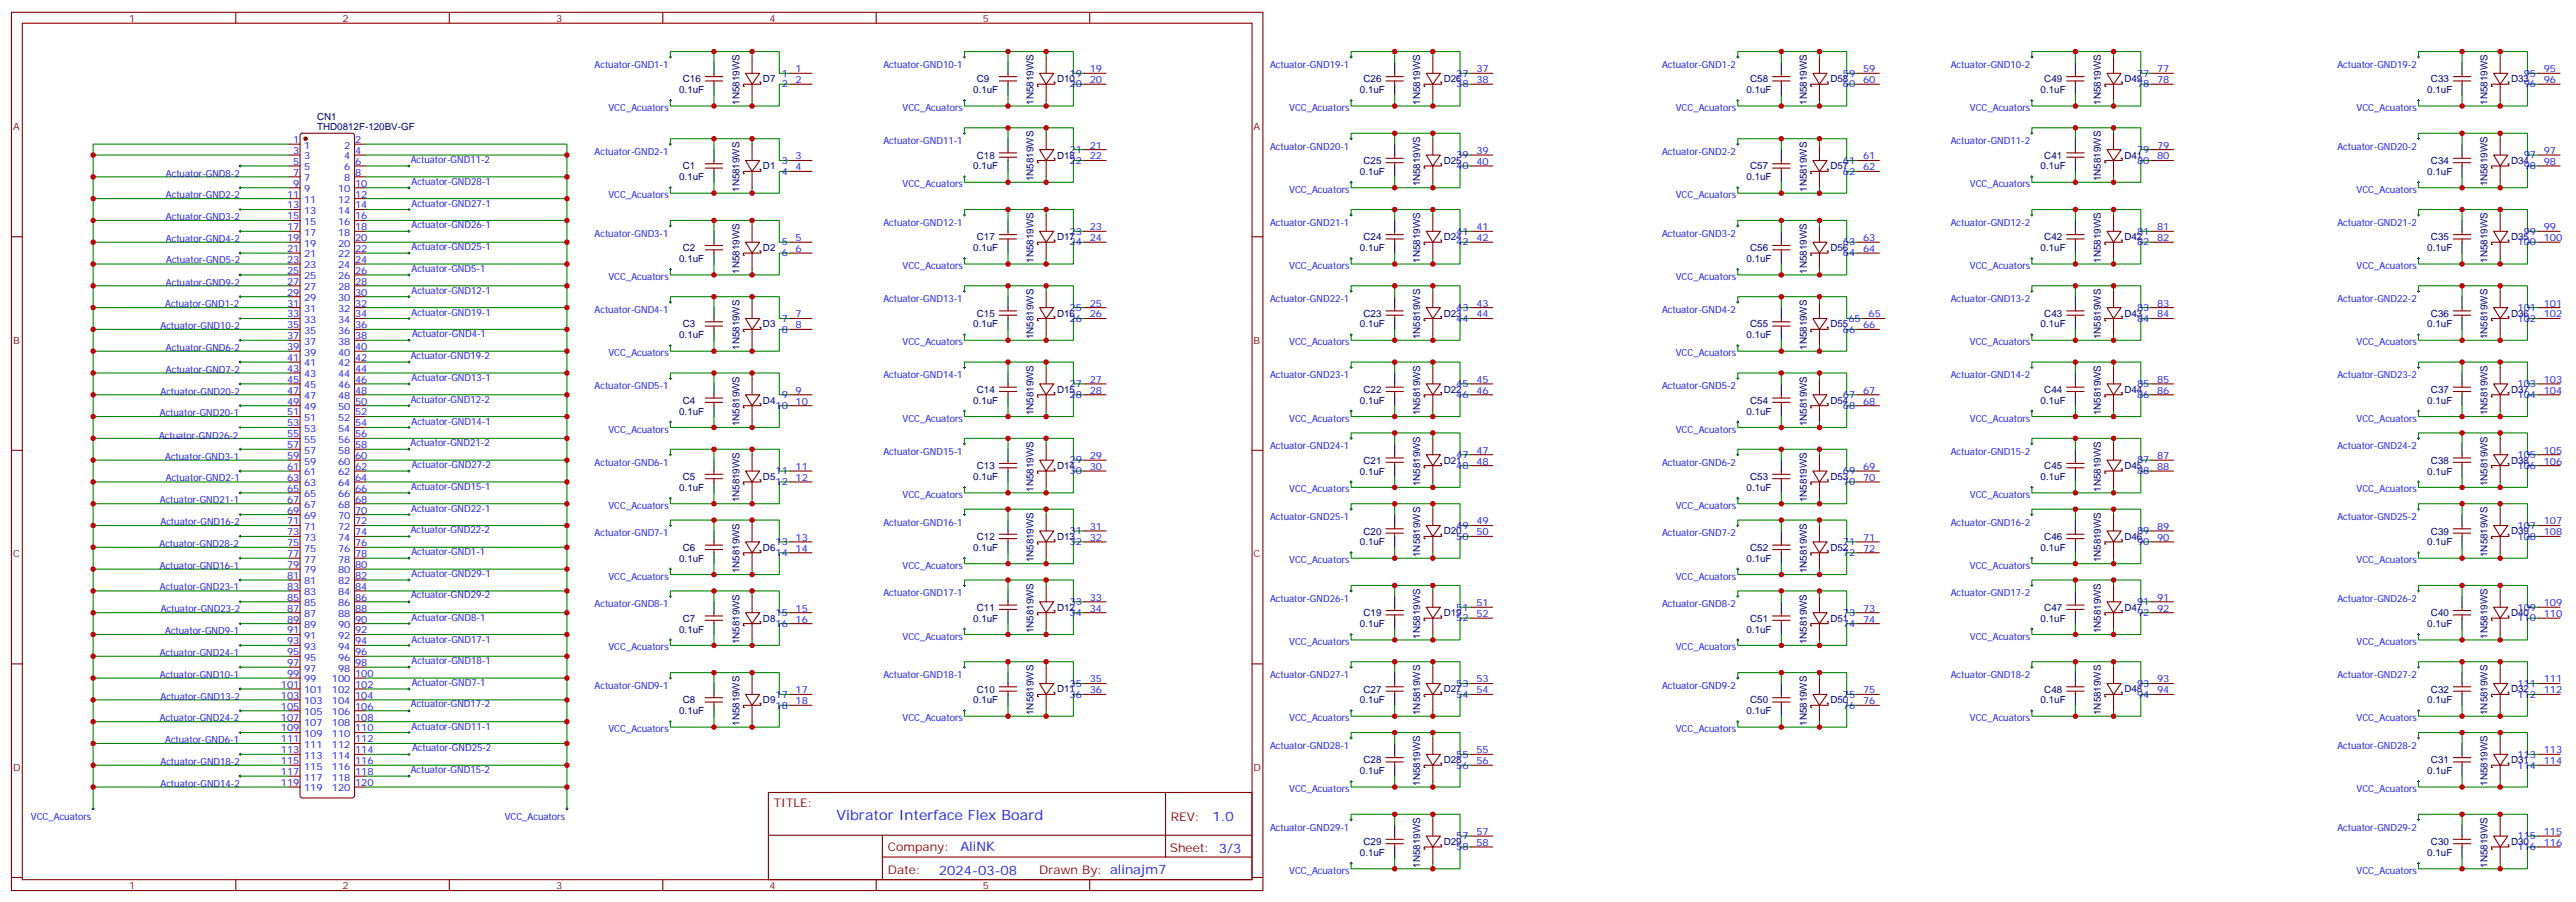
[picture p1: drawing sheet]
<svg xmlns="http://www.w3.org/2000/svg" width="834mm" height="292mm" viewBox="0 0 834 292" stroke-linecap="round" stroke-linejoin="round" font-family="sans-serif">
<defs><g id="words">
<text font-size="4.6" fill="#00f" x="271" y="265.6">Vibrator Interface Flex Board</text>
<g font-size="4.2" fill="#00f">
<text x="392.7" y="265.8">1.0</text>
<text x="311.1" y="275.4">AliNK</text>
<text x="304.1" y="283.2">2024-03-08</text>
</g>
<g font-size="3.9" fill="#800">
<text x="250.6" y="261.2">TITLE:</text>
<text x="379.3" y="265.8">REV:</text>
<text x="287.6" y="275.4">Company:</text>
<text x="378.9" y="276">Sheet: 3/3</text>
<text x="287.6" y="283">Date:</text>
<text x="336.6" y="283.1">Drawn By: alinajm7</text>
</g>
<g font-size="3.2" fill="#800">
<text x="41.8" y="7">1</text>
<text x="110.9" y="7">2</text>
<text x="180.1" y="7">3</text>
<text x="249.2" y="7">4</text>
<text x="318.4" y="7">5</text>
<text x="4.2" y="42.1">A</text>
<text x="406" y="42.1">A</text>
<text x="4.2" y="111.2">B</text>
<text x="406" y="111.2">B</text>
<text x="4.2" y="180.4">C</text>
<text x="406" y="180.4">C</text>
<text x="4.2" y="249.5">D</text>
<text x="406" y="249.5">D</text>
<text x="41.8" y="287.8">1</text>
<text x="110.9" y="287.8">2</text>
<text x="180.1" y="287.8">3</text>
<text x="249.2" y="287.8">4</text>
<text x="318.4" y="287.8">5</text>
</g>
<g font-size="3.2" fill="#00f">
<text x="192.6" y="22">Actuator-GND1-1</text>
<text x="257.7" y="23.4">1</text>
<text x="286.1" y="22">Actuator-GND10-1</text>
<text x="353" y="23.4">19</text>
<text x="411.4" y="22">Actuator-GND19-1</text>
<text x="478.2" y="23.4">37</text>
<text x="538.3" y="22">Actuator-GND1-2</text>
<text x="603.4" y="23.4">59</text>
<text x="631.8" y="22">Actuator-GND10-2</text>
<text x="698.7" y="23.4">77</text>
<text x="757.1" y="22">Actuator-GND19-2</text>
<text x="823.9" y="23.4">95</text>
<text x="253.2" y="24.8">1</text>
<text x="253.2" y="28.3">2</text>
<text x="257.7" y="26.9">2</text>
<text x="346.5" y="24.8">19</text>
<text x="346.5" y="28.3">20</text>
<text x="353" y="26.9">20</text>
<text x="471.7" y="24.8">37</text>
<text x="471.7" y="28.3">38</text>
<text x="478.2" y="26.9">38</text>
<text x="596.9" y="24.8">59</text>
<text x="596.9" y="28.3">60</text>
<text x="603.4" y="26.9">60</text>
<text x="692.2" y="24.8">77</text>
<text x="692.2" y="28.3">78</text>
<text x="698.7" y="26.9">78</text>
<text x="817.4" y="24.8">95</text>
<text x="817.4" y="28.3">96</text>
<text x="823.9" y="26.9">96</text>
<text x="197.1" y="36">VCC_Acuators</text>
<text x="292.3" y="36">VCC_Acuators</text>
<text x="417.6" y="36">VCC_Acuators</text>
<text x="542.8" y="36">VCC_Acuators</text>
<text x="638" y="36">VCC_Acuators</text>
<text x="763.3" y="36">VCC_Acuators</text>
<text x="95" y="46.3">1</text>
<text x="115" y="46.3">2</text>
<text x="286.1" y="46.7">Actuator-GND11-1</text>
<text x="631.8" y="46.7">Actuator-GND11-2</text>
<text x="95" y="53.4">5</text>
<text x="95" y="49.8">3</text>
<text x="98.5" y="51.6">3</text>
<text x="98.5" y="48.1">1</text>
<text x="111.5" y="48.1">2</text>
<text x="111.5" y="51.6">4</text>
<text x="115" y="49.8">4</text>
<text x="115" y="53.4">6</text>
<text x="133" y="52.7">Actuator-GND11-2</text>
<text x="192.6" y="50.2">Actuator-GND2-1</text>
<text x="253.2" y="53">3</text>
<text x="257.7" y="51.6">3</text>
<text x="346.5" y="49.5">21</text>
<text x="346.5" y="53">22</text>
<text x="353" y="48.1">21</text>
<text x="353" y="51.6">22</text>
<text x="411.4" y="48.4">Actuator-GND20-1</text>
<text x="471.7" y="51.3">39</text>
<text x="478.2" y="49.8">39</text>
<text x="478.2" y="53.4">40</text>
<text x="538.3" y="50.2">Actuator-GND2-2</text>
<text x="596.9" y="53">61</text>
<text x="603.4" y="51.6">61</text>
<text x="692.2" y="49.5">79</text>
<text x="692.2" y="53">80</text>
<text x="698.7" y="48.1">79</text>
<text x="698.7" y="51.6">80</text>
<text x="757.1" y="48.4">Actuator-GND20-2</text>
<text x="817.4" y="51.3">97</text>
<text x="823.9" y="49.8">97</text>
<text x="823.9" y="53.4">98</text>
<text x="53.8" y="57.2">Actuator-GND8-2</text>
<text x="95" y="56.9">7</text>
<text x="98.5" y="58.7">7</text>
<text x="98.5" y="55.1">5</text>
<text x="111.5" y="55.1">6</text>
<text x="111.5" y="58.7">8</text>
<text x="115" y="56.9">8</text>
<text x="133.3" y="59.8">Actuator-GND28-1</text>
<text x="253.2" y="56.6">4</text>
<text x="257.7" y="55.1">4</text>
<text x="471.7" y="54.8">40</text>
<text x="596.9" y="56.6">62</text>
<text x="603.4" y="55.1">62</text>
<text x="817.4" y="54.8">98</text>
<text x="53.8" y="64.2">Actuator-GND2-2</text>
<text x="93" y="64">11</text>
<text x="95" y="60.4">9</text>
<text x="98.5" y="65.7">11</text>
<text x="98.5" y="62.2">9</text>
<text x="109.5" y="62.2">10</text>
<text x="109.5" y="65.7">12</text>
<text x="115" y="60.4">10</text>
<text x="115" y="64">12</text>
<text x="197.1" y="64.2">VCC_Acuators</text>
<text x="292.3" y="60.7">VCC_Acuators</text>
<text x="417.6" y="62.4">VCC_Acuators</text>
<text x="542.8" y="64.2">VCC_Acuators</text>
<text x="638" y="60.7">VCC_Acuators</text>
<text x="763.3" y="62.4">VCC_Acuators</text>
<text x="53.8" y="71.3">Actuator-GND3-2</text>
<text x="93" y="71">15</text>
<text x="93" y="67.5">13</text>
<text x="98.5" y="69.3">13</text>
<text x="109.5" y="69.3">14</text>
<text x="115" y="67.5">14</text>
<text x="115" y="71">16</text>
<text x="133.3" y="66.9">Actuator-GND27-1</text>
<text x="93" y="74.5">17</text>
<text x="98.5" y="76.3">17</text>
<text x="98.5" y="72.8">15</text>
<text x="109.5" y="72.8">16</text>
<text x="109.5" y="76.3">18</text>
<text x="115" y="74.5">18</text>
<text x="133.3" y="74">Actuator-GND26-1</text>
<text x="192.6" y="76.7">Actuator-GND3-1</text>
<text x="286.1" y="73.1">Actuator-GND12-1</text>
<text x="346.5" y="76">23</text>
<text x="353" y="74.5">23</text>
<text x="411.4" y="73.1">Actuator-GND21-1</text>
<text x="471.7" y="76">41</text>
<text x="478.2" y="74.5">41</text>
<text x="538.3" y="76.7">Actuator-GND3-2</text>
<text x="631.8" y="73.1">Actuator-GND12-2</text>
<text x="692.2" y="76">81</text>
<text x="698.7" y="74.5">81</text>
<text x="757.1" y="73.1">Actuator-GND21-2</text>
<text x="817.4" y="76">99</text>
<text x="823.9" y="74.5">99</text>
<text x="53.8" y="78.3">Actuator-GND4-2</text>
<text x="93" y="81.6">21</text>
<text x="93" y="78.1">19</text>
<text x="98.5" y="83.4">21</text>
<text x="98.5" y="79.8">19</text>
<text x="109.5" y="79.8">20</text>
<text x="109.5" y="83.4">22</text>
<text x="115" y="78.1">20</text>
<text x="115" y="81.6">22</text>
<text x="133.3" y="81">Actuator-GND25-1</text>
<text x="253.2" y="79.5">5</text>
<text x="253.2" y="83">6</text>
<text x="257.7" y="78.1">5</text>
<text x="257.7" y="81.6">6</text>
<text x="346.5" y="79.5">24</text>
<text x="353" y="78.1">24</text>
<text x="471.7" y="79.5">42</text>
<text x="478.2" y="78.1">42</text>
<text x="596.9" y="79.5">63</text>
<text x="596.9" y="83">64</text>
<text x="603.4" y="78.1">63</text>
<text x="603.4" y="81.6">64</text>
<text x="692.2" y="79.5">82</text>
<text x="698.7" y="78.1">82</text>
<text x="815.4" y="79.5">100</text>
<text x="823.9" y="78.1">100</text>
<text x="53.8" y="85.3">Actuator-GND5-2</text>
<text x="93" y="88.7">25</text>
<text x="93" y="85.1">23</text>
<text x="98.5" y="86.9">23</text>
<text x="109.5" y="86.9">24</text>
<text x="115" y="85.1">24</text>
<text x="115" y="88.7">26</text>
<text x="133.3" y="88.1">Actuator-GND5-1</text>
<text x="292.3" y="87.1">VCC_Acuators</text>
<text x="417.6" y="87.1">VCC_Acuators</text>
<text x="638" y="87.1">VCC_Acuators</text>
<text x="763.3" y="87.1">VCC_Acuators</text>
<text x="53.8" y="92.4">Actuator-GND9-2</text>
<text x="93" y="95.7">29</text>
<text x="93" y="92.2">27</text>
<text x="98.5" y="93.9">27</text>
<text x="98.5" y="90.4">25</text>
<text x="109.5" y="90.4">26</text>
<text x="109.5" y="93.9">28</text>
<text x="115" y="92.2">28</text>
<text x="115" y="95.7">30</text>
<text x="133.3" y="95.1">Actuator-GND12-1</text>
<text x="197.1" y="90.6">VCC_Acuators</text>
<text x="542.8" y="90.6">VCC_Acuators</text>
<text x="53.5" y="99.4">Actuator-GND1-2</text>
<text x="93" y="99.2">31</text>
<text x="98.5" y="101">31</text>
<text x="98.5" y="97.5">29</text>
<text x="109.5" y="97.5">30</text>
<text x="109.5" y="101">32</text>
<text x="115" y="99.2">32</text>
<text x="192.6" y="101.4">Actuator-GND4-1</text>
<text x="286.1" y="97.8">Actuator-GND13-1</text>
<text x="346.5" y="100.6">25</text>
<text x="353" y="99.2">25</text>
<text x="411.4" y="97.8">Actuator-GND22-1</text>
<text x="471.7" y="100.6">43</text>
<text x="478.2" y="99.2">43</text>
<text x="538.3" y="101.4">Actuator-GND4-2</text>
<text x="631.8" y="97.8">Actuator-GND13-2</text>
<text x="692.2" y="100.6">83</text>
<text x="698.7" y="99.2">83</text>
<text x="757.1" y="97.8">Actuator-GND22-2</text>
<text x="815.4" y="100.6">101</text>
<text x="823.9" y="99.2">101</text>
<text x="52" y="106.6">Actuator-GND10-2</text>
<text x="93" y="106.3">35</text>
<text x="93" y="102.8">33</text>
<text x="98.5" y="104.5">33</text>
<text x="109.5" y="104.5">34</text>
<text x="115" y="102.8">34</text>
<text x="115" y="106.3">36</text>
<text x="133.3" y="102.2">Actuator-GND19-1</text>
<text x="253.2" y="104.2">7</text>
<text x="253.2" y="107.7">8</text>
<text x="257.7" y="102.8">7</text>
<text x="257.7" y="106.3">8</text>
<text x="346.5" y="104.2">26</text>
<text x="353" y="102.8">26</text>
<text x="471.7" y="104.2">44</text>
<text x="478.2" y="102.8">44</text>
<text x="596.9" y="107.7">66</text>
<text x="598.7" y="104.2">65</text>
<text x="603.4" y="106.3">66</text>
<text x="605.2" y="102.8">65</text>
<text x="692.2" y="104.2">84</text>
<text x="698.7" y="102.8">84</text>
<text x="815.4" y="104.2">102</text>
<text x="823.9" y="102.8">102</text>
<text x="53.8" y="113.6">Actuator-GND6-2</text>
<text x="93" y="113.3">39</text>
<text x="93" y="109.8">37</text>
<text x="98.5" y="111.6">37</text>
<text x="98.5" y="108.1">35</text>
<text x="109.5" y="108.1">36</text>
<text x="109.5" y="111.6">38</text>
<text x="115" y="109.8">38</text>
<text x="115" y="113.3">40</text>
<text x="133.5" y="109.1">Actuator-GND4-1</text>
<text x="292.3" y="111.8">VCC_Acuators</text>
<text x="417.6" y="111.8">VCC_Acuators</text>
<text x="638" y="111.8">VCC_Acuators</text>
<text x="763.3" y="111.8">VCC_Acuators</text>
<text x="93" y="116.9">41</text>
<text x="98.5" y="118.6">41</text>
<text x="98.5" y="115.1">39</text>
<text x="109.5" y="115.1">40</text>
<text x="109.5" y="118.6">42</text>
<text x="115" y="116.9">42</text>
<text x="133" y="116.2">Actuator-GND19-2</text>
<text x="197.1" y="115.3">VCC_Acuators</text>
<text x="542.8" y="115.3">VCC_Acuators</text>
<text x="53.8" y="120.7">Actuator-GND7-2</text>
<text x="93" y="123.9">45</text>
<text x="93" y="120.4">43</text>
<text x="98.5" y="125.7">45</text>
<text x="98.5" y="122.2">43</text>
<text x="109.5" y="122.2">44</text>
<text x="109.5" y="125.7">46</text>
<text x="115" y="120.4">44</text>
<text x="115" y="123.9">46</text>
<text x="133.3" y="123.3">Actuator-GND13-1</text>
<text x="286.1" y="122.5">Actuator-GND14-1</text>
<text x="346.5" y="125.3">27</text>
<text x="353" y="123.9">27</text>
<text x="411.4" y="122.5">Actuator-GND23-1</text>
<text x="471.7" y="125.3">45</text>
<text x="478.2" y="123.9">45</text>
<text x="631.8" y="122.5">Actuator-GND14-2</text>
<text x="692.2" y="125.3">85</text>
<text x="698.7" y="123.9">85</text>
<text x="757.1" y="122.5">Actuator-GND23-2</text>
<text x="815.4" y="125.3">103</text>
<text x="823.9" y="123.9">103</text>
<text x="52" y="127.7">Actuator-GND20-2</text>
<text x="93" y="131">49</text>
<text x="93" y="127.5">47</text>
<text x="98.5" y="129.2">47</text>
<text x="109.5" y="129.2">48</text>
<text x="115" y="127.5">48</text>
<text x="115" y="131">50</text>
<text x="133" y="130.3">Actuator-GND12-2</text>
<text x="192.6" y="126">Actuator-GND5-1</text>
<text x="253.2" y="128.9">9</text>
<text x="257.7" y="127.5">9</text>
<text x="257.7" y="131">10</text>
<text x="346.5" y="128.9">28</text>
<text x="353" y="127.5">28</text>
<text x="471.7" y="128.9">46</text>
<text x="478.2" y="127.5">46</text>
<text x="538.3" y="126">Actuator-GND5-2</text>
<text x="596.9" y="128.9">67</text>
<text x="603.4" y="127.5">67</text>
<text x="603.4" y="131">68</text>
<text x="692.2" y="128.9">86</text>
<text x="698.7" y="127.5">86</text>
<text x="815.4" y="128.9">104</text>
<text x="823.9" y="127.5">104</text>
<text x="51.8" y="134.7">Actuator-GND20-1</text>
<text x="93" y="134.5">51</text>
<text x="98.5" y="136.3">51</text>
<text x="98.5" y="132.8">49</text>
<text x="109.5" y="132.8">50</text>
<text x="109.5" y="136.3">52</text>
<text x="115" y="134.5">52</text>
<text x="133.3" y="137.5">Actuator-GND14-1</text>
<text x="251.2" y="132.4">10</text>
<text x="292.3" y="136.5">VCC_Acuators</text>
<text x="417.6" y="136.5">VCC_Acuators</text>
<text x="596.9" y="132.4">68</text>
<text x="638" y="136.5">VCC_Acuators</text>
<text x="763.3" y="136.5">VCC_Acuators</text>
<text x="51.5" y="142">Actuator-GND26-2</text>
<text x="93" y="141.6">55</text>
<text x="93" y="138">53</text>
<text x="98.5" y="143.3">55</text>
<text x="98.5" y="139.8">53</text>
<text x="109.5" y="139.8">54</text>
<text x="109.5" y="143.3">56</text>
<text x="115" y="138">54</text>
<text x="115" y="141.6">56</text>
<text x="197.1" y="140">VCC_Acuators</text>
<text x="542.8" y="140">VCC_Acuators</text>
<text x="53.5" y="148.8">Actuator-GND3-1</text>
<text x="93" y="148.6">59</text>
<text x="93" y="145.1">57</text>
<text x="98.5" y="146.9">57</text>
<text x="109.5" y="146.9">58</text>
<text x="115" y="145.1">58</text>
<text x="115" y="148.6">60</text>
<text x="132.9" y="144.5">Actuator-GND21-2</text>
<text x="286.1" y="147.2">Actuator-GND15-1</text>
<text x="353" y="148.6">29</text>
<text x="411.4" y="145.5">Actuator-GND24-1</text>
<text x="471.7" y="148.3">47</text>
<text x="478.2" y="146.9">47</text>
<text x="631.8" y="147.2">Actuator-GND15-2</text>
<text x="698.7" y="148.6">87</text>
<text x="757.1" y="145.5">Actuator-GND24-2</text>
<text x="815.4" y="148.3">105</text>
<text x="823.9" y="146.9">105</text>
<text x="53.7" y="155.7">Actuator-GND2-1</text>
<text x="93" y="155.7">63</text>
<text x="93" y="152.2">61</text>
<text x="98.5" y="153.9">61</text>
<text x="98.5" y="150.4">59</text>
<text x="109.5" y="150.4">60</text>
<text x="109.5" y="153.9">62</text>
<text x="115" y="152.2">62</text>
<text x="115" y="155.7">64</text>
<text x="133.3" y="151.4">Actuator-GND27-2</text>
<text x="192.6" y="150.7">Actuator-GND6-1</text>
<text x="251.2" y="153.6">11</text>
<text x="257.7" y="152.2">11</text>
<text x="257.7" y="155.7">12</text>
<text x="346.5" y="150">29</text>
<text x="346.5" y="153.6">30</text>
<text x="353" y="152.2">30</text>
<text x="471.7" y="151.8">48</text>
<text x="478.2" y="150.4">48</text>
<text x="538.3" y="150.7">Actuator-GND6-2</text>
<text x="596.9" y="153.6">69</text>
<text x="603.4" y="152.2">69</text>
<text x="603.4" y="155.7">70</text>
<text x="692.2" y="150">87</text>
<text x="692.2" y="153.6">88</text>
<text x="698.7" y="152.2">88</text>
<text x="815.4" y="151.8">106</text>
<text x="823.9" y="150.4">106</text>
<text x="93" y="159.2">65</text>
<text x="98.5" y="161">65</text>
<text x="98.5" y="157.4">63</text>
<text x="109.5" y="157.4">64</text>
<text x="109.5" y="161">66</text>
<text x="115" y="159.2">66</text>
<text x="133.2" y="158.7">Actuator-GND15-1</text>
<text x="251.2" y="157.1">12</text>
<text x="292.3" y="161.2">VCC_Acuators</text>
<text x="417.6" y="159.4">VCC_Acuators</text>
<text x="596.9" y="157.1">70</text>
<text x="638" y="161.2">VCC_Acuators</text>
<text x="763.3" y="159.4">VCC_Acuators</text>
<text x="51.8" y="162.9">Actuator-GND21-1</text>
<text x="93" y="166.3">69</text>
<text x="93" y="162.7">67</text>
<text x="98.5" y="164.5">67</text>
<text x="109.5" y="164.5">68</text>
<text x="115" y="162.7">68</text>
<text x="115" y="166.3">70</text>
<text x="133.2" y="165.7">Actuator-GND22-1</text>
<text x="197.1" y="164.7">VCC_Acuators</text>
<text x="542.8" y="164.7">VCC_Acuators</text>
<text x="52" y="170.1">Actuator-GND16-2</text>
<text x="93" y="173.3">73</text>
<text x="93" y="169.8">71</text>
<text x="98.5" y="171.6">71</text>
<text x="98.5" y="168">69</text>
<text x="109.5" y="168">70</text>
<text x="109.5" y="171.6">72</text>
<text x="115" y="169.8">72</text>
<text x="115" y="173.3">74</text>
<text x="133" y="172.6">Actuator-GND22-2</text>
<text x="192.6" y="173.7">Actuator-GND7-1</text>
<text x="286.1" y="170.1">Actuator-GND16-1</text>
<text x="346.5" y="173">31</text>
<text x="353" y="171.6">31</text>
<text x="411.4" y="168.4">Actuator-GND25-1</text>
<text x="471.7" y="171.2">49</text>
<text x="478.2" y="169.8">49</text>
<text x="478.2" y="173.3">50</text>
<text x="538.3" y="173.7">Actuator-GND7-2</text>
<text x="631.8" y="170.1">Actuator-GND16-2</text>
<text x="692.2" y="173">89</text>
<text x="698.7" y="171.6">89</text>
<text x="757.1" y="168.4">Actuator-GND25-2</text>
<text x="815.4" y="171.2">107</text>
<text x="823.9" y="169.8">107</text>
<text x="823.9" y="173.3">108</text>
<text x="51.7" y="177.1">Actuator-GND28-2</text>
<text x="93" y="176.8">75</text>
<text x="98.5" y="178.6">75</text>
<text x="98.5" y="175.1">73</text>
<text x="109.5" y="175.1">74</text>
<text x="109.5" y="178.6">76</text>
<text x="115" y="176.8">76</text>
<text x="133.2" y="179.8">Actuator-GND1-1</text>
<text x="251.2" y="176.5">13</text>
<text x="257.7" y="175.1">13</text>
<text x="257.7" y="178.6">14</text>
<text x="346.5" y="176.5">32</text>
<text x="353" y="175.1">32</text>
<text x="471.7" y="174.7">50</text>
<text x="596.9" y="176.5">71</text>
<text x="603.4" y="175.1">71</text>
<text x="603.4" y="178.6">72</text>
<text x="692.2" y="176.5">90</text>
<text x="698.7" y="175.1">90</text>
<text x="815.4" y="174.7">108</text>
<text x="51.8" y="184.1">Actuator-GND16-1</text>
<text x="93" y="183.9">79</text>
<text x="93" y="180.4">77</text>
<text x="98.5" y="185.7">79</text>
<text x="98.5" y="182.1">77</text>
<text x="109.5" y="182.1">78</text>
<text x="109.5" y="185.7">80</text>
<text x="115" y="180.4">78</text>
<text x="115" y="183.9">80</text>
<text x="251.2" y="180">14</text>
<text x="292.3" y="184.1">VCC_Acuators</text>
<text x="417.6" y="182.4">VCC_Acuators</text>
<text x="596.9" y="180">72</text>
<text x="638" y="184.1">VCC_Acuators</text>
<text x="763.3" y="182.4">VCC_Acuators</text>
<text x="51.8" y="191.1">Actuator-GND23-1</text>
<text x="93" y="191">83</text>
<text x="93" y="187.4">81</text>
<text x="98.5" y="189.2">81</text>
<text x="109.5" y="189.2">82</text>
<text x="115" y="187.4">82</text>
<text x="115" y="191">84</text>
<text x="133.3" y="186.8">Actuator-GND29-1</text>
<text x="197.1" y="187.7">VCC_Acuators</text>
<text x="542.8" y="187.7">VCC_Acuators</text>
<text x="93" y="194.5">85</text>
<text x="98.5" y="196.3">85</text>
<text x="98.5" y="192.7">83</text>
<text x="109.5" y="192.7">84</text>
<text x="109.5" y="196.3">86</text>
<text x="115" y="194.5">86</text>
<text x="133.1" y="193.6">Actuator-GND29-2</text>
<text x="192.6" y="196.6">Actuator-GND8-1</text>
<text x="286.1" y="193.1">Actuator-GND17-1</text>
<text x="346.5" y="195.9">33</text>
<text x="353" y="194.5">33</text>
<text x="411.4" y="194.8">Actuator-GND26-1</text>
<text x="471.7" y="197.7">51</text>
<text x="478.2" y="196.3">51</text>
<text x="538.3" y="196.6">Actuator-GND8-2</text>
<text x="631.8" y="193.1">Actuator-GND17-2</text>
<text x="692.2" y="195.9">91</text>
<text x="698.7" y="194.5">91</text>
<text x="757.1" y="194.8">Actuator-GND26-2</text>
<text x="815.4" y="197.7">109</text>
<text x="823.9" y="196.3">109</text>
<text x="52.1" y="198.2">Actuator-GND23-2</text>
<text x="93" y="201.5">89</text>
<text x="93" y="198">87</text>
<text x="98.5" y="203.3">89</text>
<text x="98.5" y="199.8">87</text>
<text x="109.5" y="199.8">88</text>
<text x="109.5" y="203.3">90</text>
<text x="115" y="198">88</text>
<text x="115" y="201.5">90</text>
<text x="133.3" y="201">Actuator-GND8-1</text>
<text x="251.2" y="199.4">15</text>
<text x="251.2" y="203">16</text>
<text x="257.7" y="198">15</text>
<text x="257.7" y="201.5">16</text>
<text x="346.5" y="199.4">34</text>
<text x="353" y="198">34</text>
<text x="471.7" y="201.2">52</text>
<text x="478.2" y="199.8">52</text>
<text x="596.9" y="199.4">73</text>
<text x="596.9" y="203">74</text>
<text x="603.4" y="198">73</text>
<text x="603.4" y="201.5">74</text>
<text x="692.2" y="199.4">92</text>
<text x="698.7" y="198">92</text>
<text x="815.4" y="201.2">110</text>
<text x="823.9" y="199.8">110</text>
<text x="53.5" y="205.2">Actuator-GND9-1</text>
<text x="93" y="208.6">93</text>
<text x="93" y="205.1">91</text>
<text x="98.5" y="206.8">91</text>
<text x="109.5" y="206.8">92</text>
<text x="115" y="205.1">92</text>
<text x="115" y="208.6">94</text>
<text x="133.3" y="208">Actuator-GND17-1</text>
<text x="292.3" y="207.1">VCC_Acuators</text>
<text x="417.6" y="208.8">VCC_Acuators</text>
<text x="638" y="207.1">VCC_Acuators</text>
<text x="763.3" y="208.8">VCC_Acuators</text>
<text x="51.8" y="212.3">Actuator-GND24-1</text>
<text x="93" y="215.7">97</text>
<text x="93" y="212.1">95</text>
<text x="98.5" y="213.9">95</text>
<text x="98.5" y="210.4">93</text>
<text x="109.5" y="210.4">94</text>
<text x="109.5" y="213.9">96</text>
<text x="115" y="212.1">96</text>
<text x="115" y="215.7">98</text>
<text x="133.3" y="215.1">Actuator-GND18-1</text>
<text x="197.1" y="210.6">VCC_Acuators</text>
<text x="542.8" y="210.6">VCC_Acuators</text>
<text x="51.8" y="219.4">Actuator-GND10-1</text>
<text x="93" y="219.2">99</text>
<text x="98.5" y="220.9">99</text>
<text x="98.5" y="217.4">97</text>
<text x="107.5" y="220.9">100</text>
<text x="109.5" y="217.4">98</text>
<text x="115" y="219.2">100</text>
<text x="286.1" y="219.5">Actuator-GND18-1</text>
<text x="353" y="220.9">35</text>
<text x="411.4" y="219.5">Actuator-GND27-1</text>
<text x="478.2" y="220.9">53</text>
<text x="631.8" y="219.5">Actuator-GND18-2</text>
<text x="698.7" y="220.9">93</text>
<text x="757.1" y="219.5">Actuator-GND27-2</text>
<text x="823.9" y="220.9">111</text>
<text x="52" y="226.5">Actuator-GND13-2</text>
<text x="91" y="226.2">103</text>
<text x="91" y="222.7">101</text>
<text x="98.5" y="224.5">101</text>
<text x="107.5" y="224.5">102</text>
<text x="115" y="222.7">102</text>
<text x="115" y="226.2">104</text>
<text x="133.3" y="222">Actuator-GND7-1</text>
<text x="192.6" y="223.1">Actuator-GND9-1</text>
<text x="251.2" y="225.9">17</text>
<text x="257.7" y="224.5">17</text>
<text x="346.5" y="222.4">35</text>
<text x="346.5" y="225.9">36</text>
<text x="353" y="224.5">36</text>
<text x="471.7" y="222.4">53</text>
<text x="471.7" y="225.9">54</text>
<text x="478.2" y="224.5">54</text>
<text x="538.3" y="223.1">Actuator-GND9-2</text>
<text x="596.9" y="225.9">75</text>
<text x="603.4" y="224.5">75</text>
<text x="692.2" y="222.4">93</text>
<text x="692.2" y="225.9">94</text>
<text x="698.7" y="224.5">94</text>
<text x="815.4" y="222.4">111</text>
<text x="815.4" y="225.9">112</text>
<text x="823.9" y="224.5">112</text>
<text x="51.8" y="233.5">Actuator-GND24-2</text>
<text x="91" y="233.3">107</text>
<text x="91" y="229.8">105</text>
<text x="98.5" y="231.5">105</text>
<text x="98.5" y="228">103</text>
<text x="107.5" y="228">104</text>
<text x="107.5" y="231.5">106</text>
<text x="115" y="229.8">106</text>
<text x="115" y="233.3">108</text>
<text x="133.1" y="229">Actuator-GND17-2</text>
<text x="251.2" y="229.4">18</text>
<text x="257.7" y="228">18</text>
<text x="292.3" y="233.5">VCC_Acuators</text>
<text x="417.6" y="233.5">VCC_Acuators</text>
<text x="596.9" y="229.4">76</text>
<text x="603.4" y="228">76</text>
<text x="638" y="233.5">VCC_Acuators</text>
<text x="763.3" y="233.5">VCC_Acuators</text>
<text x="91" y="236.8">109</text>
<text x="98.5" y="238.6">109</text>
<text x="98.5" y="235.1">107</text>
<text x="107.5" y="235.1">108</text>
<text x="107.5" y="238.6">110</text>
<text x="115" y="236.8">110</text>
<text x="133.3" y="236.2">Actuator-GND11-1</text>
<text x="197.1" y="237">VCC_Acuators</text>
<text x="542.8" y="237">VCC_Acuators</text>
<text x="53.5" y="240.5">Actuator-GND6-1</text>
<text x="91" y="243.9">113</text>
<text x="91" y="240.3">111</text>
<text x="98.5" y="245.6">113</text>
<text x="98.5" y="242.1">111</text>
<text x="107.5" y="242.1">112</text>
<text x="107.5" y="245.6">114</text>
<text x="115" y="240.3">112</text>
<text x="115" y="243.9">114</text>
<text x="133.5" y="243.1">Actuator-GND25-2</text>
<text x="411.4" y="242.5">Actuator-GND28-1</text>
<text x="471.7" y="245.3">55</text>
<text x="478.2" y="243.9">55</text>
<text x="757.1" y="242.5">Actuator-GND28-2</text>
<text x="815.4" y="245.3">113</text>
<text x="823.9" y="243.9">113</text>
<text x="52" y="247.7">Actuator-GND18-2</text>
<text x="91" y="250.9">117</text>
<text x="91" y="247.4">115</text>
<text x="98.5" y="249.2">115</text>
<text x="107.5" y="249.2">116</text>
<text x="115" y="247.4">116</text>
<text x="115" y="250.9">118</text>
<text x="133" y="250.3">Actuator-GND15-2</text>
<text x="471.7" y="248.8">56</text>
<text x="478.2" y="247.4">56</text>
<text x="815.4" y="248.8">114</text>
<text x="823.9" y="247.4">114</text>
<text x="52" y="254.7">Actuator-GND14-2</text>
<text x="91" y="254.5">119</text>
<text x="98.5" y="256.2">119</text>
<text x="98.5" y="252.7">117</text>
<text x="107.5" y="252.7">118</text>
<text x="107.5" y="256.2">120</text>
<text x="115" y="254.5">120</text>
<text x="417.6" y="256.5">VCC_Acuators</text>
<text x="763.3" y="256.5">VCC_Acuators</text>
<text x="10" y="265.4">VCC_Acuators</text>
<text x="163.5" y="265.4">VCC_Acuators</text>
<text x="411.4" y="268.9">Actuator-GND29-1</text>
<text x="757.1" y="268.9">Actuator-GND29-2</text>
<text x="471.7" y="271.7">57</text>
<text x="471.7" y="275.3">58</text>
<text x="478.2" y="270.3">57</text>
<text x="478.2" y="273.9">58</text>
<text x="815.4" y="271.7">115</text>
<text x="815.4" y="275.3">116</text>
<text x="823.9" y="270.3">115</text>
<text x="823.9" y="273.9">116</text>
<text x="417.6" y="282.9">VCC_Acuators</text>
<text x="763.3" y="282.9">VCC_Acuators</text>
</g>
<g font-size="3.2" fill="#000080">
<text x="221.2" y="26.7">C16</text>
<text x="247.1" y="26.6">D7</text>
<text x="316.4" y="26.7">C9</text>
<text x="342.4" y="26.6">D10</text>
<text x="441.7" y="26.7">C26</text>
<text x="467.6" y="26.6">D26</text>
<text x="566.9" y="26.7">C58</text>
<text x="592.8" y="26.6">D58</text>
<text x="662.1" y="26.7">C49</text>
<text x="688.1" y="26.6">D49</text>
<text x="787.4" y="26.7">C33</text>
<text x="813.3" y="26.6">D33</text>
<text x="220" y="30.2">0.1uF</text>
<text x="239.5" y="33.9" transform="rotate(-90 239.5 33.9)">1N5819WS</text>
<text x="315.2" y="30.2">0.1uF</text>
<text x="334.7" y="33.9" transform="rotate(-90 334.7 33.9)">1N5819WS</text>
<text x="440.5" y="30.2">0.1uF</text>
<text x="460" y="33.9" transform="rotate(-90 460 33.9)">1N5819WS</text>
<text x="565.7" y="30.2">0.1uF</text>
<text x="585.2" y="33.9" transform="rotate(-90 585.2 33.9)">1N5819WS</text>
<text x="661" y="30.2">0.1uF</text>
<text x="680.4" y="33.9" transform="rotate(-90 680.4 33.9)">1N5819WS</text>
<text x="786.2" y="30.2">0.1uF</text>
<text x="805.7" y="33.9" transform="rotate(-90 805.7 33.9)">1N5819WS</text>
<text x="102.7" y="38.9">CN1</text>
<text x="102.7" y="42.1">THD0812F-120BV-GF</text>
<text x="316.4" y="51.3">C18</text>
<text x="342.4" y="51.3">D18</text>
<text x="441.7" y="53.1">C25</text>
<text x="467.6" y="53.1">D25</text>
<text x="662.1" y="51.3">C41</text>
<text x="688.1" y="51.3">D41</text>
<text x="787.4" y="53.1">C34</text>
<text x="813.3" y="53.1">D34</text>
<text x="220" y="58.4">0.1uF</text>
<text x="221.2" y="54.9">C1</text>
<text x="247.1" y="54.9">D1</text>
<text x="315.2" y="54.9">0.1uF</text>
<text x="334.7" y="58.6" transform="rotate(-90 334.7 58.6)">1N5819WS</text>
<text x="440.5" y="56.6">0.1uF</text>
<text x="565.7" y="58.4">0.1uF</text>
<text x="566.9" y="54.9">C57</text>
<text x="592.8" y="54.9">D57</text>
<text x="661" y="54.9">0.1uF</text>
<text x="680.4" y="58.6" transform="rotate(-90 680.4 58.6)">1N5819WS</text>
<text x="786.2" y="56.6">0.1uF</text>
<text x="239.5" y="62.1" transform="rotate(-90 239.5 62.1)">1N5819WS</text>
<text x="460" y="60.4" transform="rotate(-90 460 60.4)">1N5819WS</text>
<text x="585.2" y="62.1" transform="rotate(-90 585.2 62.1)">1N5819WS</text>
<text x="805.7" y="60.4" transform="rotate(-90 805.7 60.4)">1N5819WS</text>
<text x="316.4" y="77.8">C17</text>
<text x="342.4" y="77.8">D17</text>
<text x="441.7" y="77.8">C24</text>
<text x="467.6" y="77.8">D24</text>
<text x="662.1" y="77.8">C42</text>
<text x="688.1" y="77.8">D42</text>
<text x="787.4" y="77.8">C35</text>
<text x="813.3" y="77.8">D35</text>
<text x="221.2" y="81.3">C2</text>
<text x="247.1" y="81.3">D2</text>
<text x="315.2" y="81.3">0.1uF</text>
<text x="440.5" y="81.3">0.1uF</text>
<text x="566.9" y="81.3">C56</text>
<text x="592.8" y="81.3">D56</text>
<text x="661" y="81.3">0.1uF</text>
<text x="786.2" y="81.3">0.1uF</text>
<text x="220" y="84.9">0.1uF</text>
<text x="239.5" y="88.6" transform="rotate(-90 239.5 88.6)">1N5819WS</text>
<text x="334.7" y="85.1" transform="rotate(-90 334.7 85.1)">1N5819WS</text>
<text x="460" y="85.1" transform="rotate(-90 460 85.1)">1N5819WS</text>
<text x="565.7" y="84.9">0.1uF</text>
<text x="585.2" y="88.6" transform="rotate(-90 585.2 88.6)">1N5819WS</text>
<text x="680.4" y="85.1" transform="rotate(-90 680.4 85.1)">1N5819WS</text>
<text x="805.7" y="85.1" transform="rotate(-90 805.7 85.1)">1N5819WS</text>
<text x="221.2" y="106">C3</text>
<text x="247.1" y="106">D3</text>
<text x="315.2" y="106">0.1uF</text>
<text x="316.4" y="102.5">C15</text>
<text x="342.4" y="102.5">D16</text>
<text x="440.5" y="106">0.1uF</text>
<text x="441.7" y="102.5">C23</text>
<text x="467.6" y="102.5">D23</text>
<text x="566.9" y="106">C55</text>
<text x="592.8" y="106">D55</text>
<text x="661" y="106">0.1uF</text>
<text x="662.1" y="102.5">C43</text>
<text x="688.1" y="102.5">D43</text>
<text x="786.2" y="106">0.1uF</text>
<text x="787.4" y="102.5">C36</text>
<text x="813.3" y="102.5">D36</text>
<text x="220" y="109.6">0.1uF</text>
<text x="239.5" y="113.3" transform="rotate(-90 239.5 113.3)">1N5819WS</text>
<text x="334.7" y="109.8" transform="rotate(-90 334.7 109.8)">1N5819WS</text>
<text x="460" y="109.8" transform="rotate(-90 460 109.8)">1N5819WS</text>
<text x="565.7" y="109.6">0.1uF</text>
<text x="585.2" y="113.3" transform="rotate(-90 585.2 113.3)">1N5819WS</text>
<text x="680.4" y="109.8" transform="rotate(-90 680.4 109.8)">1N5819WS</text>
<text x="805.7" y="109.8" transform="rotate(-90 805.7 109.8)">1N5819WS</text>
<text x="221.2" y="130.7">C4</text>
<text x="247.1" y="130.7">D4</text>
<text x="315.2" y="130.7">0.1uF</text>
<text x="316.4" y="127.2">C14</text>
<text x="342.4" y="127.2">D15</text>
<text x="440.5" y="130.7">0.1uF</text>
<text x="441.7" y="127.2">C22</text>
<text x="467.6" y="127.2">D22</text>
<text x="566.9" y="130.7">C54</text>
<text x="592.8" y="130.7">D54</text>
<text x="661" y="130.7">0.1uF</text>
<text x="662.1" y="127.2">C44</text>
<text x="688.1" y="127.2">D44</text>
<text x="786.2" y="130.7">0.1uF</text>
<text x="787.4" y="127.2">C37</text>
<text x="813.3" y="127.2">D37</text>
<text x="220" y="134.2">0.1uF</text>
<text x="239.5" y="138" transform="rotate(-90 239.5 138)">1N5819WS</text>
<text x="334.7" y="134.5" transform="rotate(-90 334.7 134.5)">1N5819WS</text>
<text x="460" y="134.5" transform="rotate(-90 460 134.5)">1N5819WS</text>
<text x="565.7" y="134.2">0.1uF</text>
<text x="585.2" y="138" transform="rotate(-90 585.2 138)">1N5819WS</text>
<text x="680.4" y="134.5" transform="rotate(-90 680.4 134.5)">1N5819WS</text>
<text x="805.7" y="134.5" transform="rotate(-90 805.7 134.5)">1N5819WS</text>
<text x="221.2" y="155.4">C5</text>
<text x="247.1" y="155.4">D5</text>
<text x="315.2" y="155.4">0.1uF</text>
<text x="316.4" y="151.9">C13</text>
<text x="342.4" y="151.9">D14</text>
<text x="440.5" y="153.7">0.1uF</text>
<text x="441.7" y="150.1">C21</text>
<text x="467.6" y="150.1">D21</text>
<text x="566.9" y="155.4">C53</text>
<text x="592.8" y="155.4">D53</text>
<text x="661" y="155.4">0.1uF</text>
<text x="662.1" y="151.9">C45</text>
<text x="688.1" y="151.9">D45</text>
<text x="786.2" y="153.7">0.1uF</text>
<text x="787.4" y="150.1">C38</text>
<text x="813.3" y="150.1">D38</text>
<text x="220" y="158.9">0.1uF</text>
<text x="334.7" y="159.2" transform="rotate(-90 334.7 159.2)">1N5819WS</text>
<text x="460" y="157.4" transform="rotate(-90 460 157.4)">1N5819WS</text>
<text x="565.7" y="158.9">0.1uF</text>
<text x="680.4" y="159.2" transform="rotate(-90 680.4 159.2)">1N5819WS</text>
<text x="805.7" y="157.4" transform="rotate(-90 805.7 157.4)">1N5819WS</text>
<text x="239.5" y="162.7" transform="rotate(-90 239.5 162.7)">1N5819WS</text>
<text x="585.2" y="162.7" transform="rotate(-90 585.2 162.7)">1N5819WS</text>
<text x="441.7" y="173.1">C20</text>
<text x="467.6" y="173">D20</text>
<text x="787.4" y="173.1">C39</text>
<text x="813.3" y="173">D39</text>
<text x="221.2" y="178.3">C6</text>
<text x="247.1" y="178.3">D6</text>
<text x="315.2" y="178.3">0.1uF</text>
<text x="316.4" y="174.8">C12</text>
<text x="342.4" y="174.8">D13</text>
<text x="440.5" y="176.6">0.1uF</text>
<text x="566.9" y="178.3">C52</text>
<text x="592.8" y="178.3">D52</text>
<text x="661" y="178.3">0.1uF</text>
<text x="662.1" y="174.8">C46</text>
<text x="688.1" y="174.8">D46</text>
<text x="786.2" y="176.6">0.1uF</text>
<text x="220" y="181.9">0.1uF</text>
<text x="239.5" y="185.6" transform="rotate(-90 239.5 185.6)">1N5819WS</text>
<text x="334.7" y="182.1" transform="rotate(-90 334.7 182.1)">1N5819WS</text>
<text x="460" y="180.3" transform="rotate(-90 460 180.3)">1N5819WS</text>
<text x="565.7" y="181.9">0.1uF</text>
<text x="585.2" y="185.6" transform="rotate(-90 585.2 185.6)">1N5819WS</text>
<text x="680.4" y="182.1" transform="rotate(-90 680.4 182.1)">1N5819WS</text>
<text x="805.7" y="180.3" transform="rotate(-90 805.7 180.3)">1N5819WS</text>
<text x="316.4" y="197.7">C11</text>
<text x="342.4" y="197.7">D12</text>
<text x="662.1" y="197.7">C47</text>
<text x="688.1" y="197.7">D47</text>
<text x="221.2" y="201.3">C7</text>
<text x="247.1" y="201.3">D8</text>
<text x="315.2" y="201.3">0.1uF</text>
<text x="440.5" y="203">0.1uF</text>
<text x="441.7" y="199.5">C19</text>
<text x="467.6" y="199.5">D19</text>
<text x="566.9" y="201.3">C51</text>
<text x="592.8" y="201.3">D51</text>
<text x="661" y="201.3">0.1uF</text>
<text x="786.2" y="203">0.1uF</text>
<text x="787.4" y="199.5">C40</text>
<text x="813.3" y="199.5">D40</text>
<text x="220" y="204.8">0.1uF</text>
<text x="239.5" y="208.5" transform="rotate(-90 239.5 208.5)">1N5819WS</text>
<text x="334.7" y="205" transform="rotate(-90 334.7 205)">1N5819WS</text>
<text x="460" y="206.8" transform="rotate(-90 460 206.8)">1N5819WS</text>
<text x="565.7" y="204.8">0.1uF</text>
<text x="585.2" y="208.5" transform="rotate(-90 585.2 208.5)">1N5819WS</text>
<text x="680.4" y="205" transform="rotate(-90 680.4 205)">1N5819WS</text>
<text x="805.7" y="206.8" transform="rotate(-90 805.7 206.8)">1N5819WS</text>
<text x="221.2" y="227.7">C8</text>
<text x="247.1" y="227.7">D9</text>
<text x="315.2" y="227.7">0.1uF</text>
<text x="316.4" y="224.2">C10</text>
<text x="342.4" y="224.2">D11</text>
<text x="440.5" y="227.7">0.1uF</text>
<text x="441.7" y="224.2">C27</text>
<text x="467.6" y="224.2">D27</text>
<text x="566.9" y="227.7">C50</text>
<text x="592.8" y="227.7">D50</text>
<text x="661" y="227.7">0.1uF</text>
<text x="662.1" y="224.2">C48</text>
<text x="688.1" y="224.2">D48</text>
<text x="786.2" y="227.7">0.1uF</text>
<text x="787.4" y="224.2">C32</text>
<text x="813.3" y="224.2">D32</text>
<text x="220" y="231.3">0.1uF</text>
<text x="334.7" y="231.5" transform="rotate(-90 334.7 231.5)">1N5819WS</text>
<text x="460" y="231.5" transform="rotate(-90 460 231.5)">1N5819WS</text>
<text x="565.7" y="231.3">0.1uF</text>
<text x="680.4" y="231.5" transform="rotate(-90 680.4 231.5)">1N5819WS</text>
<text x="805.7" y="231.5" transform="rotate(-90 805.7 231.5)">1N5819WS</text>
<text x="239.5" y="235" transform="rotate(-90 239.5 235)">1N5819WS</text>
<text x="585.2" y="235" transform="rotate(-90 585.2 235)">1N5819WS</text>
<text x="440.5" y="250.7">0.1uF</text>
<text x="441.7" y="247.1">C28</text>
<text x="467.6" y="247.1">D28</text>
<text x="786.2" y="250.7">0.1uF</text>
<text x="787.4" y="247.1">C31</text>
<text x="813.3" y="247.1">D31</text>
<text x="460" y="254.4" transform="rotate(-90 460 254.4)">1N5819WS</text>
<text x="805.7" y="254.4" transform="rotate(-90 805.7 254.4)">1N5819WS</text>
<text x="441.7" y="273.6">C29</text>
<text x="467.6" y="273.6">D29</text>
<text x="787.4" y="273.6">C30</text>
<text x="813.3" y="273.6">D30</text>
<text x="440.5" y="277.1">0.1uF</text>
<text x="460" y="280.9" transform="rotate(-90 460 280.9)">1N5819WS</text>
<text x="786.2" y="277.1">0.1uF</text>
<text x="805.7" y="280.9" transform="rotate(-90 805.7 280.9)">1N5819WS</text>
</g>
</g></defs>
<g fill="none" stroke="#870000" stroke-width=".35">
<path d="M3.7 4h405.3v284.3h-405.3zM7.2 7.5h398.3v277.3h-398.3zM76.4 4v3.5M145.5 4v3.5M214.7 4v3.5M243.6 18.5v5.2M283.8 4v3.5M338.8 18.5v5.2M353 4v3.5M464.1 18.5v5.2M589.3 18.5v5.2M684.6 18.5v5.2"/>
<path d="M809.8 18.5v5.2M228.4 24.8h5.7M228.4 26.2h5.7M231.2 23.7v1.1M231.2 26.2v1.1M241.5 23.7h4.6l-2.5 3.6zM243.6 27.3h-2.8v.7h.3M243.6 27.3v5.3M246.1 26.6h.3v.7h-2.8M255.9 23.7h7.1M255.9 27.3h7.1M323.7 24.8h5.6"/>
<path d="M323.7 26.2h5.6M326.5 23.7v1.1M326.5 26.2v1.1M336.7 23.7h4.6l-2.5 3.6zM338.8 27.3h-2.8v.7h.4M338.8 27.3v5.3M341.3 26.6h.4v.7h-2.9M351.2 23.7h7M351.2 27.3h7M448.9 24.8h5.7M448.9 26.2h5.7M451.7 23.7v1.1"/>
<path d="M451.7 26.2v1.1M462 23.7h4.5l-2.4 3.6zM464.1 27.3h-2.8v.7h.3M464.1 27.3v5.3M466.5 26.6h.4v.7h-2.8M476.4 23.7h7.1M476.4 27.3h7.1M574.1 24.8h5.7M574.1 26.2h5.7M577 23.7v1.1M577 26.2v1.1M587.2 23.7h4.6l-2.5 3.6z"/>
<path d="M589.3 27.3h-2.8v.7h.3M589.3 27.3v5.3M591.8 26.6h.3v.7h-2.8M601.7 23.7h7M601.7 27.3h7M669.4 24.8h5.6M669.4 26.2h5.6M672.2 23.7v1.1M672.2 26.2v1.1M682.4 23.7h4.6l-2.4 3.6zM684.6 27.3h-2.9v.7h.4M684.6 27.3v5.3"/>
<path d="M687 26.6h.4v.7h-2.8M696.9 23.7h7.1M696.9 27.3h7.1M794.6 24.8h5.7M794.6 26.2h5.7M797.5 23.7v1.1M797.5 26.2v1.1M807.7 23.7h4.6l-2.5 3.6zM809.8 27.3h-2.8v.7h.3M809.8 27.3v5.3M812.3 26.6h.3v.7h-2.8M822.1 23.7h7.1"/>
<path d="M822.1 27.3h7.1M93.7 46.7h3.5M93.7 50.2h3.5M93.7 53.7h3.5M93.7 57.3h3.5M97.4 43.4l.5-.3h16.2l.5 .3 .2 .5v213.7l-.2 .5-.5 .2h-16.2l-.5-.2-.2-.5v-213.7zM114.8 46.7h3.6M114.8 50.2h3.6M114.8 53.7h3.6M114.8 57.3h3.6M228.4 53h5.7M228.4 54.4h5.7"/>
<path d="M231.2 52v1M231.2 54.4v1.1M241.5 52h4.6l-2.5 3.5zM243.6 55.5h-2.8v.7h.3M243.6 46.7v5.3M243.6 55.5v5.3M246.1 54.8h.3v.7h-2.8M255.9 52h7.1M255.9 55.5h7.1M323.7 49.5h5.6M323.7 50.9h5.6M326.5 48.4v1.1"/>
<path d="M326.5 50.9v1.1M336.7 48.4h4.6l-2.5 3.6zM338.8 52h-2.8v.7h.4M338.8 43.1v5.3M338.8 52v5.3M341.3 51.3h.4v.7h-2.9M351.2 52h7M351.2 48.4h7M448.9 51.3h5.7M448.9 52.7h5.7M451.7 50.2v1.1M451.7 52.7v1"/>
<path d="M462 50.2h4.5l-2.4 3.5zM464.1 53.7h-2.8v.7h.3M464.1 44.9v5.3M464.1 53.7v5.3M466.5 53h.4v.7h-2.8M476.4 50.2h7.1M476.4 53.7h7.1M574.1 53h5.7M574.1 54.4h5.7M577 52v1M577 54.4v1.1M587.2 52h4.6l-2.5 3.5z"/>
<path d="M589.3 55.5h-2.8v.7h.3M589.3 46.7v5.3M589.3 55.5v5.3M591.8 54.8h.3v.7h-2.8M601.7 52h7M601.7 55.5h7M669.4 49.5h5.6M669.4 50.9h5.6M672.2 48.4v1.1M672.2 50.9v1.1M682.4 48.4h4.6l-2.4 3.6zM684.6 52h-2.9v.7h.4"/>
<path d="M684.6 43.1v5.3M684.6 52v5.3M687 51.3h.4v.7h-2.8M696.9 52h7.1M696.9 48.4h7.1M794.6 51.3h5.7M794.6 52.7h5.7M797.5 50.2v1.1M797.5 52.7v1M807.7 50.2h4.6l-2.5 3.5zM809.8 53.7h-2.8v.7h.3M809.8 44.9v5.3"/>
<path d="M809.8 53.7v5.3M812.3 53h.3v.7h-2.8M822.1 50.2h7.1M822.1 53.7h7.1M3.7 76.7h3.5M93.7 60.8h3.5M93.7 64.3h3.5M93.7 67.8h3.5M93.7 71.4h3.5M93.7 74.9h3.5M93.7 78.4h3.5M114.8 60.8h3.6"/>
<path d="M114.8 64.3h3.6M114.8 67.8h3.6M114.8 71.4h3.6M114.8 74.9h3.6M114.8 78.4h3.6M228.4 79.5h5.7M231.2 78.4v1.1M241.5 78.4h4.6l-2.5 3.6zM243.6 73.1v5.3M255.9 78.4h7.1M323.7 76h5.6M323.7 77.4h5.6"/>
<path d="M326.5 74.9v1.1M326.5 77.4v1M336.7 74.9h4.6l-2.5 3.5zM338.8 78.4h-2.8v.7h.4M338.8 69.6v5.3M338.8 78.4v5.3M341.3 77.7h.4v.7h-2.9M351.2 74.9h7M351.2 78.4h7M405.5 76.7h3.5M448.9 76h5.7M448.9 77.4h5.7"/>
<path d="M451.7 74.9v1.1M451.7 77.4v1M462 74.9h4.5l-2.4 3.5zM464.1 78.4h-2.8v.7h.3M464.1 69.6v5.3M464.1 78.4v5.3M466.5 77.7h.4v.7h-2.8M476.4 74.9h7.1M476.4 78.4h7.1M574.1 79.5h5.7M577 78.4v1.1M587.2 78.4h4.6l-2.5 3.6z"/>
<path d="M589.3 73.1v5.3M601.7 78.4h7M669.4 76h5.6M669.4 77.4h5.6M672.2 74.9v1.1M672.2 77.4v1M682.4 74.9h4.6l-2.4 3.5zM684.6 78.4h-2.9v.7h.4M684.6 69.6v5.3M684.6 78.4v5.3M687 77.7h.4v.7h-2.8M696.9 74.9h7.1"/>
<path d="M696.9 78.4h7.1M794.6 76h5.7M794.6 77.4h5.7M797.5 74.9v1.1M797.5 77.4v1M807.7 74.9h4.6l-2.5 3.5zM809.8 78.4h-2.8v.7h.3M809.8 69.6v5.3M809.8 78.4v5.3M812.3 77.7h.3v.7h-2.8M822.1 74.9h7.1M822.1 78.4h7.1"/>
<path d="M93.7 82h3.5M93.7 85.5h3.5M93.7 89h3.5M93.7 92.5h3.5M93.7 96.1h3.5M93.7 99.6h3.5M114.8 82h3.6M114.8 85.5h3.6M114.8 89h3.6M114.8 92.5h3.6M114.8 96.1h3.6M114.8 99.6h3.6"/>
<path d="M228.4 80.9h5.7M231.2 80.9v1.1M243.6 82h-2.8v.7h.3M243.6 82v5.2M243.6 97.8v5.3M246.1 81.2h.3v.8h-2.8M255.9 82h7.1M326.5 99.6v1M336.7 99.6h4.6l-2.5 3.5zM338.8 94.3v5.3M351.2 99.6h7M451.7 99.6v1"/>
<path d="M462 99.6h4.5l-2.4 3.5zM464.1 94.3v5.3M476.4 99.6h7.1M574.1 80.9h5.7M577 80.9v1.1M589.3 82h-2.8v.7h.3M589.3 82v5.2M589.3 97.8v5.3M591.8 81.2h.3v.8h-2.8M601.7 82h7M672.2 99.6v1M682.4 99.6h4.6l-2.4 3.5z"/>
<path d="M684.6 94.3v5.3M696.9 99.6h7.1M797.5 99.6v1M807.7 99.6h4.6l-2.5 3.5zM809.8 94.3v5.3M822.1 99.6h7.1M93.7 103.1h3.5M93.7 106.6h3.5M93.7 110.2h3.5M93.7 113.7h3.5M93.7 117.2h3.5M114.8 103.1h3.6"/>
<path d="M114.8 106.6h3.6M114.8 110.2h3.6M114.8 113.7h3.6M114.8 117.2h3.6M228.4 104.2h5.7M228.4 105.6h5.7M231.2 103.1v1.1M231.2 105.6v1M241.5 103.1h4.6l-2.5 3.5zM243.6 106.6h-2.8v.8h.3M243.6 106.6v5.3M246.1 105.9h.3v.7h-2.8"/>
<path d="M255.9 103.1h7.1M255.9 106.6h7.1M323.7 100.6h5.6M323.7 102.1h5.6M326.5 102.1v1M338.8 103.1h-2.8v.7h.4M338.8 103.1v5.3M338.8 119v5.3M341.3 102.4h.4v.7h-2.9M351.2 103.1h7M448.9 100.6h5.7M448.9 102.1h5.7"/>
<path d="M451.7 102.1v1M464.1 103.1h-2.8v.7h.3M464.1 103.1v5.3M464.1 119v5.3M466.5 102.4h.4v.7h-2.8M476.4 103.1h7.1M574.1 104.2h5.7M574.1 105.6h5.7M577 103.1v1.1M577 105.6v1M587.2 103.1h4.6l-2.5 3.5zM589.3 106.6h-2.8v.8h.3"/>
<path d="M589.3 106.6v5.3M591.8 105.9h.3v.7h-2.8M601.7 106.6h7M603.4 103.1h7.1M669.4 100.6h5.6M669.4 102.1h5.6M672.2 102.1v1M684.6 103.1h-2.9v.7h.4M684.6 103.1v5.3M684.6 119v5.3M687 102.4h.4v.7h-2.8M696.9 103.1h7.1"/>
<path d="M794.6 100.6h5.7M794.6 102.1h5.7M797.5 102.1v1M809.8 103.1h-2.8v.7h.3M809.8 103.1v5.3M809.8 119v5.3M812.3 102.4h.3v.7h-2.8M822.1 103.1h7.1M93.7 120.8h3.5M93.7 124.3h3.5M93.7 127.8h3.5M93.7 131.3h3.5"/>
<path d="M93.7 134.9h3.5M93.7 138.4h3.5M114.8 120.8h3.6M114.8 124.3h3.6M114.8 127.8h3.6M114.8 131.3h3.6M114.8 134.9h3.6M114.8 138.4h3.6M228.4 128.9h5.7M228.4 130.3h5.7M231.2 127.8v1.1M231.2 130.3v1"/>
<path d="M241.5 127.8h4.6l-2.5 3.5zM243.6 131.3h-2.8v.7h.3M243.6 122.5v5.3M243.6 131.3v5.3M246.1 130.6h.3v.7h-2.8M255.9 127.8h7.1M255.9 131.3h7.1M323.7 125.3h5.6M323.7 126.8h5.6M326.5 124.3v1M326.5 126.8v1M336.7 124.3h4.6l-2.5 3.5z"/>
<path d="M338.8 127.8h-2.8v.7h.4M338.8 127.8v5.3M341.3 127.1h.4v.7h-2.9M351.2 124.3h7M351.2 127.8h7M448.9 125.3h5.7M448.9 126.8h5.7M451.7 124.3v1M451.7 126.8v1M462 124.3h4.5l-2.4 3.5zM464.1 127.8h-2.8v.7h.3M464.1 127.8v5.3"/>
<path d="M466.5 127.1h.4v.7h-2.8M476.4 124.3h7.1M476.4 127.8h7.1M574.1 128.9h5.7M574.1 130.3h5.7M577 127.8v1.1M577 130.3v1M587.2 127.8h4.6l-2.5 3.5zM589.3 131.3h-2.8v.7h.3M589.3 122.5v5.3M589.3 131.3v5.3M591.8 130.6h.3v.7h-2.8"/>
<path d="M601.7 127.8h7M601.7 131.3h7M669.4 125.3h5.6M669.4 126.8h5.6M672.2 124.3v1M672.2 126.8v1M682.4 124.3h4.6l-2.4 3.5zM684.6 127.8h-2.9v.7h.4M684.6 127.8v5.3M687 127.1h.4v.7h-2.8M696.9 124.3h7.1M696.9 127.8h7.1"/>
<path d="M794.6 125.3h5.7M794.6 126.8h5.7M797.5 124.3v1M797.5 126.8v1M807.7 124.3h4.6l-2.5 3.5zM809.8 127.8h-2.8v.7h.3M809.8 127.8v5.3M812.3 127.1h.3v.7h-2.8M822.1 124.3h7.1M822.1 127.8h7.1M3.7 145.8h3.5M93.7 141.9h3.5"/>
<path d="M93.7 159.6h3.5M93.7 145.5h3.5M93.7 156h3.5M93.7 149h3.5M93.7 152.5h3.5M114.8 141.9h3.6M114.8 159.6h3.6M114.8 145.5h3.6M114.8 156h3.6M114.8 149h3.6M114.8 152.5h3.6M228.4 153.6h5.7"/>
<path d="M228.4 155h5.7M231.2 152.5v1.1M231.2 155v1M241.5 152.5h4.6l-2.5 3.5zM243.6 156h-2.8v.7h.3M243.6 147.2v5.3M243.6 156v5.3M246.1 155.3h.3v.7h-2.8M255.9 156h7.1M255.9 152.5h7.1M323.7 150h5.6M323.7 151.4h5.6"/>
<path d="M326.5 149v1M326.5 151.4v1.1M336.7 149h4.6l-2.5 3.5zM338.8 152.5h-2.8v.7h.4M338.8 143.7v5.3M338.8 152.5v5.3M341.3 151.8h.4v.7h-2.9M351.2 149h7M351.2 152.5h7M405.5 145.8h3.5M448.9 148.3h5.7M448.9 149.7h5.7"/>
<path d="M451.7 147.2v1.1M451.7 149.7v1M462 147.2h4.5l-2.4 3.5zM464.1 150.7h-2.8v.7h.3M464.1 141.9v5.3M464.1 150.7v5.3M466.5 150h.4v.7h-2.8M476.4 147.2h7.1M476.4 150.7h7.1M574.1 153.6h5.7M574.1 155h5.7M577 152.5v1.1"/>
<path d="M577 155v1M587.2 152.5h4.6l-2.5 3.5zM589.3 156h-2.8v.7h.3M589.3 147.2v5.3M589.3 156v5.3M591.8 155.3h.3v.7h-2.8M601.7 156h7M601.7 152.5h7M669.4 150h5.6M669.4 151.4h5.6M672.2 149v1M672.2 151.4v1.1"/>
<path d="M682.4 149h4.6l-2.4 3.5zM684.6 152.5h-2.9v.7h.4M684.6 143.7v5.3M684.6 152.5v5.3M687 151.8h.4v.7h-2.8M696.9 149h7.1M696.9 152.5h7.1M794.6 148.3h5.7M794.6 149.7h5.7M797.5 147.2v1.1M797.5 149.7v1M807.7 147.2h4.6l-2.5 3.5z"/>
<path d="M809.8 150.7h-2.8v.7h.3M809.8 141.9v5.3M809.8 150.7v5.3M812.3 150h.3v.7h-2.8M822.1 147.2h7.1M822.1 150.7h7.1M93.7 177.2h3.5M93.7 173.7h3.5M93.7 170.1h3.5M93.7 166.6h3.5M93.7 163.1h3.5M114.8 177.2h3.6"/>
<path d="M114.8 173.7h3.6M114.8 170.1h3.6M114.8 166.6h3.6M114.8 163.1h3.6M228.4 176.5h5.7M228.4 177.9h5.7M231.2 175.4v1.1M231.2 177.9v1.1M241.5 175.4h4.6l-2.5 3.6zM243.6 179h-2.8v.7h.3M243.6 170.1v5.3M243.6 179v5.3"/>
<path d="M246.1 178.3h.3v.7h-2.8M255.9 175.4h7.1M255.9 179h7.1M323.7 173h5.6M323.7 174.4h5.6M326.5 171.9v1.1M326.5 174.4v1M336.7 171.9h4.6l-2.5 3.5zM338.8 175.4h-2.8v.7h.4M338.8 166.6v5.3M338.8 175.4v5.3M341.3 174.7h.4v.7h-2.9"/>
<path d="M351.2 175.4h7M351.2 171.9h7M448.9 171.2h5.7M448.9 172.6h5.7M451.7 170.1v1.1M451.7 172.6v1.1M462 170.1h4.5l-2.4 3.6zM464.1 173.7h-2.8v.7h.3M464.1 164.9v5.2M464.1 173.7v5.3M466.5 173h.4v.7h-2.8M476.4 173.7h7.1"/>
<path d="M476.4 170.1h7.1M574.1 176.5h5.7M574.1 177.9h5.7M577 175.4v1.1M577 177.9v1.1M587.2 175.4h4.6l-2.5 3.6zM589.3 179h-2.8v.7h.3M589.3 170.1v5.3M589.3 179v5.3M591.8 178.3h.3v.7h-2.8M601.7 175.4h7M601.7 179h7"/>
<path d="M669.4 173h5.6M669.4 174.4h5.6M672.2 171.9v1.1M672.2 174.4v1M682.4 171.9h4.6l-2.4 3.5zM684.6 175.4h-2.9v.7h.4M684.6 166.6v5.3M684.6 175.4v5.3M687 174.7h.4v.7h-2.8M696.9 175.4h7.1M696.9 171.9h7.1M794.6 171.2h5.7"/>
<path d="M794.6 172.6h5.7M797.5 170.1v1.1M797.5 172.6v1.1M807.7 170.1h4.6l-2.5 3.6zM809.8 173.7h-2.8v.7h.3M809.8 164.9v5.2M809.8 173.7v5.3M812.3 173h.3v.7h-2.8M822.1 173.7h7.1M822.1 170.1h7.1M93.7 198.4h3.5M93.7 194.8h3.5"/>
<path d="M93.7 191.3h3.5M93.7 187.8h3.5M93.7 184.3h3.5M93.7 180.7h3.5M114.8 198.4h3.6M114.8 194.8h3.6M114.8 191.3h3.6M114.8 187.8h3.6M114.8 184.3h3.6M114.8 180.7h3.6M228.4 199.4h5.7M231.2 198.4v1"/>
<path d="M241.5 198.4h4.6l-2.5 3.5zM243.6 193.1v5.3M255.9 198.4h7.1M323.7 195.9h5.6M323.7 197.3h5.6M326.5 194.8v1.1M326.5 197.3v1.1M336.7 194.8h4.6l-2.5 3.6zM338.8 198.4h-2.8v.7h.4M338.8 189.5v5.3M338.8 198.4v5.3M341.3 197.7h.4v.7h-2.9"/>
<path d="M351.2 198.4h7M351.2 194.8h7M448.9 197.7h5.7M448.9 199.1h5.7M451.7 196.6v1.1M451.7 199.1v1M462 196.6h4.5l-2.4 3.5zM464.1 191.3v5.3M466.5 199.4h.4v.7h-2.8M476.4 196.6h7.1M574.1 199.4h5.7M577 198.4v1"/>
<path d="M587.2 198.4h4.6l-2.5 3.5zM589.3 193.1v5.3M601.7 198.4h7M669.4 195.9h5.6M669.4 197.3h5.6M672.2 194.8v1.1M672.2 197.3v1.1M682.4 194.8h4.6l-2.4 3.6zM684.6 198.4h-2.9v.7h.4M684.6 189.5v5.3M684.6 198.4v5.3M687 197.7h.4v.7h-2.8"/>
<path d="M696.9 198.4h7.1M696.9 194.8h7.1M794.6 197.7h5.7M794.6 199.1h5.7M797.5 196.6v1.1M797.5 199.1v1M807.7 196.6h4.6l-2.5 3.5zM809.8 191.3v5.3M812.3 199.4h.3v.7h-2.8M822.1 196.6h7.1M3.7 214.9h3.5M93.7 219.5h3.5"/>
<path d="M93.7 216h3.5M93.7 212.5h3.5M93.7 209h3.5M93.7 205.4h3.5M93.7 201.9h3.5M114.8 219.5h3.6M114.8 216h3.6M114.8 212.5h3.6M114.8 209h3.6M114.8 205.4h3.6M114.8 201.9h3.6M228.4 200.8h5.7"/>
<path d="M231.2 200.8v1.1M243.6 201.9h-2.8v.7h.3M243.6 201.9v5.3M243.6 219.5v5.3M246.1 201.2h.3v.7h-2.8M255.9 201.9h7.1M338.8 216v5.3M405.5 214.9h3.5M464.1 200.1h-2.8v.7h.3M464.1 200.1v5.3M464.1 216v5.3M476.4 200.1h7.1"/>
<path d="M574.1 200.8h5.7M577 200.8v1.1M589.3 201.9h-2.8v.7h.3M589.3 201.9v5.3M589.3 219.5v5.3M591.8 201.2h.3v.7h-2.8M601.7 201.9h7M684.6 216v5.3M809.8 200.1h-2.8v.7h.3M809.8 200.1v5.3M809.8 216v5.3M822.1 200.1h7.1"/>
<path d="M93.7 237.2h3.5M93.7 233.6h3.5M93.7 230.1h3.5M93.7 226.6h3.5M93.7 223.1h3.5M114.8 237.2h3.6M114.8 233.6h3.6M114.8 230.1h3.6M114.8 226.6h3.6M114.8 223.1h3.6M228.4 225.9h5.7M228.4 227.3h5.7"/>
<path d="M231.2 224.8v1.1M231.2 227.3v1.1M241.5 224.8h4.6l-2.5 3.6zM243.6 228.4h-2.8v.7h.3M243.6 228.4v5.2M246.1 227.6h.3v.8h-2.8M255.9 224.8h7.1M255.9 228.4h7.1M323.7 222.4h5.6M323.7 223.8h5.6M326.5 221.3v1.1M326.5 223.8v1"/>
<path d="M336.7 221.3h4.6l-2.5 3.5zM338.8 224.8h-2.8v.7h.4M338.8 224.8v5.3M341.3 224.1h.4v.7h-2.9M351.2 224.8h7M351.2 221.3h7M448.9 222.4h5.7M448.9 223.8h5.7M451.7 221.3v1.1M451.7 223.8v1M462 221.3h4.5l-2.4 3.5zM464.1 224.8h-2.8v.7h.3"/>
<path d="M464.1 224.8v5.3M464.1 238.9v5.3M466.5 224.1h.4v.7h-2.8M476.4 224.8h7.1M476.4 221.3h7.1M574.1 225.9h5.7M574.1 227.3h5.7M577 224.8v1.1M577 227.3v1.1M587.2 224.8h4.6l-2.5 3.6zM589.3 228.4h-2.8v.7h.3M589.3 228.4v5.2"/>
<path d="M591.8 227.6h.3v.8h-2.8M601.7 224.8h7M601.7 228.4h7M669.4 222.4h5.6M669.4 223.8h5.6M672.2 221.3v1.1M672.2 223.8v1M682.4 221.3h4.6l-2.4 3.5zM684.6 224.8h-2.9v.7h.4M684.6 224.8v5.3M687 224.1h.4v.7h-2.8M696.9 224.8h7.1"/>
<path d="M696.9 221.3h7.1M794.6 222.4h5.7M794.6 223.8h5.7M797.5 221.3v1.1M797.5 223.8v1M807.7 221.3h4.6l-2.5 3.5zM809.8 224.8h-2.8v.7h.3M809.8 224.8v5.3M809.8 238.9v5.3M812.3 224.1h.3v.7h-2.8M822.1 224.8h7.1M822.1 221.3h7.1"/>
<path d="M93.7 254.8h3.5M93.7 251.3h3.5M93.7 247.8h3.5M93.7 244.2h3.5M93.7 240.7h3.5M114.8 254.8h3.6M114.8 251.3h3.6M114.8 247.8h3.6M114.8 244.2h3.6M114.8 240.7h3.6M248.9 256.6h156.6v28.2h-156.6zM377.5 256.6v20.9"/>
<path d="M448.9 245.3h5.7M448.9 246.7h5.7M451.7 244.2v1.1M451.7 246.7v1.1M462 244.2h4.5l-2.4 3.6zM464.1 247.8h-2.8v.7h.3M464.1 247.8v5.2M466.5 247.1h.4v.7h-2.8M476.4 247.8h7.1M476.4 244.2h7.1M794.6 245.3h5.7M794.6 246.7h5.7"/>
<path d="M797.5 244.2v1.1M797.5 246.7v1.1M807.7 244.2h4.6l-2.5 3.6zM809.8 247.8h-2.8v.7h.3M809.8 247.8v5.2M812.3 247.1h.3v.7h-2.8M822.1 247.8h7.1M822.1 244.2h7.1M248.9 270.4h156.5M285.8 277.5h119.6M285.8 270.4v14.1M448.9 271.7h5.7"/>
<path d="M448.9 273.2h5.7M451.7 270.7v1M451.7 273.2v1M462 270.7h4.5l-2.4 3.5zM464.1 274.2h-2.8v.7h.3M464.1 265.4v5.3M464.1 274.2v5.3M466.5 273.5h.4v.7h-2.8M476.4 270.7h7.1M476.4 274.2h7.1M794.6 271.7h5.7M794.6 273.2h5.7"/>
<path d="M797.5 270.7v1M797.5 273.2v1M807.7 270.7h4.6l-2.5 3.5zM809.8 274.2h-2.8v.7h.3M809.8 265.4v5.3M809.8 274.2v5.3M812.3 273.5h.3v.7h-2.8M822.1 270.7h7.1M822.1 274.2h7.1M3.7 284.1h3.5M76.4 284.8v3.5M145.5 284.8v3.5"/>
<path d="M214.7 284.8v3.5M283.8 284.8v3.5M353 284.8v3.5M405.5 284.1h3.5"/>
</g>
<g fill="none" stroke="#008700" stroke-width=".35">
<path d="M217.1 18.5v-1.8h35.3v7h3.5M231.2 16.7v3.5M243.6 16.7v1.8M312.4 18.5v-1.8h35.3v7h3.5M326.5 16.7v3.5M338.8 16.7v1.8M437.6 18.5v-1.8h35.3v7h3.5M451.7 16.7v3.5M464.1 16.7v1.8M562.9 18.5v-1.8h35.2v7h3.6M577 16.7v3.5M589.3 16.7v1.8"/>
<path d="M658.1 18.5v-1.8h35.3v7h3.5M672.2 16.7v3.5M684.6 16.7v1.8M783.3 18.5v-1.8h35.3v7h3.5M797.5 16.7v3.5M809.8 16.7v1.8M231.2 30.8v3.5M243.6 32.6v1.7M255.9 27.3h-3.5v7h-35.3v-1.7M326.5 30.8v3.5M338.8 32.6v1.7M351.2 27.3h-3.5v7h-35.3v-1.7"/>
<path d="M451.7 30.8v3.5M464.1 32.6v1.7M476.4 27.3h-3.5v7h-35.3v-1.7M577 30.8v3.5M589.3 32.6v1.7M601.7 27.3h-3.6v7h-35.2v-1.7M672.2 30.8v3.5M684.6 32.6v1.7M696.9 27.3h-3.5v7h-35.3v-1.7M797.5 30.8v3.5M809.8 32.6v1.7M822.1 27.3h-3.5v7h-35.3v-1.7"/>
<path d="M30.2 57.3h63.5M77.8 53.7h15.9M93.7 50.2h-63.5v211.7M93.7 46.7h-63.5v3.5M118.4 50.2h65.2v211.7M118.4 46.7h65.2v3.5M118.4 53.7h14.1M118.4 57.3h65.2M217.1 46.7v-1.8h35.3v7.1h3.5M231.2 44.9v3.5M231.2 59v3.5M243.6 44.9v1.8"/>
<path d="M255.9 55.5h-3.5v7h-35.3v-1.7M312.4 43.1v-1.7h35.3v7h3.5M326.5 41.4v3.5M326.5 55.5v3.5M338.8 41.4v1.7M338.8 57.3v1.7M351.2 52h-3.5v7h-35.3v-1.7M437.6 44.9v-1.8h35.3v7.1h3.5M451.7 43.1v3.6M451.7 57.3v3.5M464.1 43.1v1.8M464.1 59v1.8"/>
<path d="M476.4 53.7h-3.5v7.1h-35.3v-1.8M562.9 46.7v-1.8h35.2v7.1h3.6M577 44.9v3.5M577 59v3.5M589.3 44.9v1.8M601.7 55.5h-3.6v7h-35.2v-1.7M658.1 43.1v-1.7h35.3v7h3.5M672.2 41.4v3.5M672.2 55.5v3.5M684.6 41.4v1.7M684.6 57.3v1.7M696.9 52h-3.5v7h-35.3v-1.7"/>
<path d="M783.3 44.9v-1.8h35.3v7.1h3.5M797.5 43.1v3.6M797.5 57.3v3.5M809.8 43.1v1.8M809.8 59v1.8M822.1 53.7h-3.5v7.1h-35.3v-1.8M30.2 78.4h63.5M30.2 71.4h63.5M30.2 64.3h63.5M77.8 60.8h15.9M77.8 74.9h15.9M77.8 67.8h15.9"/>
<path d="M118.4 60.8h14.1M118.4 74.9h14.1M118.4 67.8h14.1M118.4 78.4h65.2M118.4 71.4h65.2M118.4 64.3h65.2M217.1 73.1v-1.7h35.3v7h3.5M231.2 71.4v3.5M243.6 60.8v1.7M243.6 71.4v1.7M312.4 69.6v-1.8h35.3v7.1h3.5M326.5 67.8v3.6"/>
<path d="M338.8 67.8v1.8M351.2 78.4h-3.5v7.1h-35.3v-1.8M437.6 69.6v-1.8h35.3v7.1h3.5M451.7 67.8v3.6M464.1 67.8v1.8M476.4 78.4h-3.5v7.1h-35.3v-1.8M562.9 73.1v-1.7h35.2v7h3.6M577 71.4v3.5M589.3 60.8v1.7M589.3 71.4v1.7M658.1 69.6v-1.8h35.3v7.1h3.5M672.2 67.8v3.6"/>
<path d="M684.6 67.8v1.8M696.9 78.4h-3.5v7.1h-35.3v-1.8M783.3 69.6v-1.8h35.3v7.1h3.5M797.5 67.8v3.6M809.8 67.8v1.8M822.1 78.4h-3.5v7.1h-35.3v-1.8M30.2 99.6h63.5M30.2 92.5h63.5M30.2 85.5h63.5M77.8 89h15.9M77.8 96.1h15.9M77.8 82h15.9"/>
<path d="M118.4 89h14.1M118.4 96.1h14.1M118.4 82h14.1M118.4 99.6h65.2M118.4 92.5h65.2M118.4 85.5h65.2M217.1 97.8v-1.7h35.3v7h3.5M231.2 85.5v3.5M231.2 96.1v3.5M243.6 87.2v1.8M243.6 96.1v1.7M255.9 82h-3.5v7h-35.3v-1.8"/>
<path d="M312.4 94.3v-1.8h35.3v7.1h3.5M326.5 82v3.5M326.5 92.5v3.6M338.8 83.7v1.8M338.8 92.5v1.8M437.6 94.3v-1.8h35.3v7.1h3.5M451.7 82v3.5M451.7 92.5v3.6M464.1 83.7v1.8M464.1 92.5v1.8M562.9 97.8v-1.7h35.2v7h5.3M577 85.5v3.5"/>
<path d="M577 96.1v3.5M589.3 87.2v1.8M589.3 96.1v1.7M601.7 82h-3.6v7h-35.2v-1.8M658.1 94.3v-1.8h35.3v7.1h3.5M672.2 82v3.5M672.2 92.5v3.6M684.6 83.7v1.8M684.6 92.5v1.8M783.3 94.3v-1.8h35.3v7.1h3.5M797.5 82v3.5M797.5 92.5v3.6"/>
<path d="M809.8 83.7v1.8M809.8 92.5v1.8M30.2 113.7h63.5M30.2 106.6h63.5M77.8 103.1h15.9M77.8 110.2h15.9M77.8 117.2h15.9M118.4 103.1h14.1M118.4 110.2h14.1M118.4 117.2h14.1M118.4 113.7h65.2M118.4 106.6h65.2"/>
<path d="M231.2 110.2v3.5M243.6 111.9v1.8M255.9 106.6h-3.5v7.1h-35.3v-1.8M312.4 119v-1.8h35.3v7.1h3.5M326.5 106.6v3.6M326.5 117.2v3.6M338.8 108.4v1.8M338.8 117.2v1.8M351.2 103.1h-3.5v7.1h-35.3v-1.8M437.6 119v-1.8h35.3v7.1h3.5M451.7 106.6v3.6M451.7 117.2v3.6"/>
<path d="M464.1 108.4v1.8M464.1 117.2v1.8M476.4 103.1h-3.5v7.1h-35.3v-1.8M577 110.2v3.5M589.3 111.9v1.8M601.7 106.6h-3.6v7.1h-35.2v-1.8M658.1 119v-1.8h35.3v7.1h3.5M672.2 106.6v3.6M672.2 117.2v3.6M684.6 108.4v1.8M684.6 117.2v1.8M696.9 103.1h-3.5v7.1h-35.3v-1.8"/>
<path d="M783.3 119v-1.8h35.3v7.1h3.5M797.5 106.6v3.6M797.5 117.2v3.6M809.8 108.4v1.8M809.8 117.2v1.8M822.1 103.1h-3.5v7.1h-35.3v-1.8M30.2 134.9h63.5M30.2 127.8h63.5M30.2 120.8h63.5M77.8 124.3h15.9M77.8 131.3h15.9M77.8 138.4h15.9"/>
<path d="M118.4 124.3h14.1M118.4 131.3h14.1M118.4 138.4h14.1M118.4 134.9h65.2M118.4 127.8h65.2M118.4 120.8h65.2M217.1 122.5v-1.7h35.3v7h3.5M231.2 120.8v3.5M231.2 134.9v3.5M243.6 120.8v1.7M243.6 136.6v1.8M255.9 131.3h-3.5v7.1h-35.3v-1.8"/>
<path d="M326.5 131.3v3.6M338.8 133.1v1.8M351.2 127.8h-3.5v7.1h-35.3v-1.8M451.7 131.3v3.6M464.1 133.1v1.8M476.4 127.8h-3.5v7.1h-35.3v-1.8M562.9 122.5v-1.7h35.2v7h3.6M577 120.8v3.5M577 134.9v3.5M589.3 120.8v1.7M589.3 136.6v1.8M601.7 131.3h-3.6v7.1h-35.2v-1.8"/>
<path d="M672.2 131.3v3.6M684.6 133.1v1.8M696.9 127.8h-3.5v7.1h-35.3v-1.8M797.5 131.3v3.6M809.8 133.1v1.8M822.1 127.8h-3.5v7.1h-35.3v-1.8M30.2 156h63.5M30.2 149h63.5M30.2 141.9h63.5M77.8 145.5h15.9M77.8 152.5h15.9M77.8 159.6h15.9"/>
<path d="M118.4 145.5h14.1M118.4 152.5h14.1M118.4 159.6h14.1M118.4 156h65.2M118.4 149h65.2M118.4 141.9h65.2M217.1 147.2v-1.7h35.3v7h3.5M231.2 145.5v3.5M231.2 159.6v3.5M243.6 145.5v1.7M255.9 156h-3.5v7.1h-35.3v-1.8M312.4 143.7v-1.8h35.3v7.1h3.5"/>
<path d="M326.5 141.9v3.6M326.5 156v3.6M338.8 141.9v1.8M338.8 157.8v1.8M351.2 152.5h-3.5v7.1h-35.3v-1.8M437.6 141.9v-1.7h35.3v7h3.5M451.7 140.2v3.5M451.7 154.3v3.5M464.1 140.2v1.7M464.1 156v1.8M476.4 150.7h-3.5v7.1h-35.3v-1.8M562.9 147.2v-1.7h35.2v7h3.6"/>
<path d="M577 145.5v3.5M577 159.6v3.5M589.3 145.5v1.7M601.7 156h-3.6v7.1h-35.2v-1.8M658.1 143.7v-1.8h35.3v7.1h3.5M672.2 141.9v3.6M672.2 156v3.6M684.6 141.9v1.8M684.6 157.8v1.8M696.9 152.5h-3.5v7.1h-35.3v-1.8M783.3 141.9v-1.7h35.3v7h3.5M797.5 140.2v3.5"/>
<path d="M797.5 154.3v3.5M809.8 140.2v1.7M809.8 156v1.8M822.1 150.7h-3.5v7.1h-35.3v-1.8M30.2 177.2h63.5M30.2 170.1h63.5M30.2 163.1h63.5M77.8 166.6h15.9M77.8 173.7h15.9M118.4 166.6h14.1M118.4 173.7h14.1M118.4 177.2h65.2"/>
<path d="M118.4 170.1h65.2M118.4 163.1h65.2M217.1 170.1v-1.7h35.3v7h3.5M231.2 168.4v3.5M243.6 161.3v1.8M243.6 168.4v1.7M255.9 179h-3.5v7h-35.3v-1.7M312.4 166.6v-1.7h35.3v7h3.5M326.5 164.9v3.5M326.5 179v3.5M338.8 164.9v1.7M351.2 175.4h-3.5v7.1h-35.3v-1.8"/>
<path d="M437.6 164.9v-1.8h35.3v7h3.5M451.7 163.1v3.5M451.7 177.2v3.5M464.1 163.1v1.8M464.1 179v1.7M476.4 173.7h-3.5v7h-35.3v-1.7M562.9 170.1v-1.7h35.2v7h3.6M577 168.4v3.5M589.3 161.3v1.8M589.3 168.4v1.7M601.7 179h-3.6v7h-35.2v-1.7M658.1 166.6v-1.7h35.3v7h3.5"/>
<path d="M672.2 164.9v3.5M672.2 179v3.5M684.6 164.9v1.7M696.9 175.4h-3.5v7.1h-35.3v-1.8M783.3 164.9v-1.8h35.3v7h3.5M797.5 163.1v3.5M797.5 177.2v3.5M809.8 163.1v1.8M809.8 179v1.7M822.1 173.7h-3.5v7h-35.3v-1.7M30.2 198.4h63.5M30.2 191.3h63.5"/>
<path d="M30.2 184.3h63.5M77.8 180.7h15.9M77.8 187.8h15.9M77.8 194.8h15.9M118.4 180.7h14.1M118.4 187.8h14.1M118.4 194.8h14.1M118.4 198.4h65.2M118.4 191.3h65.2M118.4 184.3h65.2M217.1 193.1v-1.8h35.3v7.1h3.5M231.2 182.5v3.5"/>
<path d="M231.2 191.3v3.5M243.6 184.3v1.7M243.6 191.3v1.8M312.4 189.5v-1.7h35.3v7h3.5M326.5 187.8v3.5M338.8 180.7v1.8M338.8 187.8v1.7M351.2 198.4h-3.5v7h-35.3v-1.7M437.6 191.3v-1.8h35.3v7.1h3.5M451.7 189.5v3.6M464.1 189.5v1.8M562.9 193.1v-1.8h35.2v7.1h3.6"/>
<path d="M577 182.5v3.5M577 191.3v3.5M589.3 184.3v1.7M589.3 191.3v1.8M658.1 189.5v-1.7h35.3v7h3.5M672.2 187.8v3.5M684.6 180.7v1.8M684.6 187.8v1.7M696.9 198.4h-3.5v7h-35.3v-1.7M783.3 191.3v-1.8h35.3v7.1h3.5M797.5 189.5v3.6M809.8 189.5v1.8"/>
<path d="M30.2 219.5h63.5M30.2 212.5h63.5M30.2 205.4h63.5M77.8 201.9h15.9M77.8 209h15.9M77.8 216h15.9M118.4 201.9h14.1M118.4 209h14.1M118.4 216h14.1M118.4 219.5h65.2M118.4 212.5h65.2M118.4 205.4h65.2"/>
<path d="M217.1 219.5v-1.7h35.3v7h3.5M231.2 205.4v3.6M231.2 217.8v3.5M243.6 207.2v1.8M243.6 217.8v1.7M255.9 201.9h-3.5v7.1h-35.3v-1.8M312.4 216v-1.8h35.3v7.1h3.5M326.5 201.9v3.5M326.5 214.2v3.6M338.8 203.7v1.7M338.8 214.2v1.8M437.6 216v-1.8h35.3v7.1h3.5"/>
<path d="M451.7 203.7v3.5M451.7 214.2v3.6M464.1 205.4v1.8M464.1 214.2v1.8M476.4 200.1h-3.5v7.1h-35.3v-1.8M562.9 219.5v-1.7h35.2v7h3.6M577 205.4v3.6M577 217.8v3.5M589.3 207.2v1.8M589.3 217.8v1.7M601.7 201.9h-3.6v7.1h-35.2v-1.8M658.1 216v-1.8h35.3v7.1h3.5"/>
<path d="M672.2 201.9v3.5M672.2 214.2v3.6M684.6 203.7v1.7M684.6 214.2v1.8M783.3 216v-1.8h35.3v7.1h3.5M797.5 203.7v3.5M797.5 214.2v3.6M809.8 205.4v1.8M809.8 214.2v1.8M822.1 200.1h-3.5v7.1h-35.3v-1.8M30.2 233.6h63.5M30.2 226.6h63.5"/>
<path d="M77.8 223.1h15.9M77.8 230.1h15.9M77.8 237.2h15.9M118.4 223.1h14.1M118.4 230.1h14.1M118.4 237.2h14.1M118.4 233.6h65.2M118.4 226.6h65.2M231.2 231.9v3.5M243.6 233.6v1.8M255.9 228.4h-3.5v7h-35.3v-1.8M326.5 228.4v3.5"/>
<path d="M338.8 230.1v1.8M351.2 224.8h-3.5v7.1h-35.3v-1.8M437.6 238.9v-1.7h35.3v7h3.5M451.7 228.4v3.5M451.7 237.2v3.5M464.1 230.1v1.8M464.1 237.2v1.7M476.4 224.8h-3.5v7.1h-35.3v-1.8M577 231.9v3.5M589.3 233.6v1.8M601.7 228.4h-3.6v7h-35.2v-1.8M672.2 228.4v3.5"/>
<path d="M684.6 230.1v1.8M696.9 224.8h-3.5v7.1h-35.3v-1.8M783.3 238.9v-1.7h35.3v7h3.5M797.5 228.4v3.5M797.5 237.2v3.5M809.8 230.1v1.8M809.8 237.2v1.7M822.1 224.8h-3.5v7.1h-35.3v-1.8M30.2 254.8h63.5M30.2 247.8h63.5M30.2 240.7h63.5M77.8 244.2h15.9"/>
<path d="M77.8 251.3h15.9M118.4 244.2h14.1M118.4 251.3h14.1M118.4 254.8h65.2M118.4 247.8h65.2M118.4 240.7h65.2M451.7 251.3v3.5M464.1 253v1.8M476.4 247.8h-3.5v7h-35.3v-1.8M797.5 251.3v3.5M809.8 253v1.8M822.1 247.8h-3.5v7h-35.3v-1.8"/>
<path d="M437.6 265.4v-1.8h35.3v7.1h3.5M451.7 263.6v3.6M451.7 277.7v3.6M464.1 263.6v1.8M464.1 279.5v1.8M476.4 274.2h-3.5v7.1h-35.3v-1.8M783.3 265.4v-1.8h35.3v7.1h3.5M797.5 263.6v3.6M797.5 277.7v3.6M809.8 263.6v1.8M809.8 279.5v1.8M822.1 274.2h-3.5v7.1h-35.3v-1.8"/>
</g>
<g fill="none" stroke="#000" stroke-width=".32">
<path d="M216.8 18.5h.7M217.1 18.1v.7M312 18.5h.7M312.4 18.1v.7M437.3 18.5h.7M437.6 18.1v.7M562.5 18.5h.7M562.9 18.1v.7M657.8 18.5h.7M658.1 18.1v.7M783 18.5h.7M783.3 18.1v.7"/>
<path d="M216.8 32.6h.7M217.1 32.2v.7M312 32.6h.7M312.4 32.2v.7M437.3 32.6h.7M437.6 32.2v.7M562.5 32.6h.7M562.9 32.2v.7M657.8 32.6h.7M658.1 32.2v.7M783 32.6h.7M783.3 32.2v.7"/>
<path d="M77.4 53.7h.7M77.8 53.4v.7M132.1 53.7h.7M132.5 53.4v.7M216.8 46.7h.7M217.1 46.3v.7M312 43.1h.7M312 57.3h.7M312.4 42.8v.7M312.4 56.9v.7M437.3 44.9h.7M437.3 59h.7"/>
<path d="M437.6 44.6v.7M437.6 58.7v.7M562.5 46.7h.7M562.9 46.3v.7M657.8 43.1h.7M657.8 57.3h.7M658.1 42.8v.7M658.1 56.9v.7M783 44.9h.7M783 59h.7M783.3 44.6v.7M783.3 58.7v.7"/>
<path d="M77.4 60.8h.7M77.4 67.8h.7M77.4 74.9h.7M77.8 60.4v.7M77.8 67.5v.7M77.8 74.5v.7M132.1 60.8h.7M132.1 67.8h.7M132.1 74.9h.7M132.5 60.4v.7M132.5 67.5v.7M132.5 74.5v.7"/>
<path d="M216.8 60.8h.7M216.8 73.1h.7M217.1 60.4v.7M217.1 72.8v.7M312 69.6h.7M312.4 69.3v.7M437.3 69.6h.7M437.6 69.3v.7M562.5 60.8h.7M562.5 73.1h.7M562.9 60.4v.7M562.9 72.8v.7"/>
<path d="M657.8 69.6h.7M658.1 69.3v.7M783 69.6h.7M783.3 69.3v.7M77.4 82h.7M77.4 89h.7M77.4 96.1h.7M77.8 81.6v.7M77.8 88.7v.7M77.8 95.7v.7M132.1 82h.7M132.1 89h.7"/>
<path d="M132.1 96.1h.7M132.5 81.6v.7M132.5 88.7v.7M132.5 95.7v.7M216.8 87.2h.7M216.8 97.8h.7M217.1 86.9v.7M217.1 97.5v.7M312 94.3h.7M312 83.7h.7M312.4 83.4v.7M312.4 93.9v.8"/>
<path d="M437.3 94.3h.7M437.3 83.7h.7M437.6 83.4v.7M437.6 93.9v.8M562.5 87.2h.7M562.5 97.8h.7M562.9 86.9v.7M562.9 97.5v.7M657.8 94.3h.7M657.8 83.7h.7M658.1 83.4v.7M658.1 93.9v.8"/>
<path d="M783 94.3h.7M783 83.7h.7M783.3 83.4v.7M783.3 93.9v.8M77.4 103.1h.7M77.4 110.2h.7M77.4 117.2h.7M77.8 102.8v.7M77.8 109.8v.7M77.8 116.9v.7M132.1 103.1h.7M132.1 110.2h.7"/>
<path d="M132.1 117.2h.7M132.5 102.8v.7M132.5 109.8v.7M132.5 116.9v.7M216.8 111.9h.7M217.1 111.6v.7M312 119h.7M312 108.4h.7M312.4 108.1v.7M312.4 118.6v.7M437.3 119h.7M437.3 108.4h.7"/>
<path d="M437.6 108.1v.7M437.6 118.6v.7M562.5 111.9h.7M562.9 111.6v.7M657.8 119h.7M657.8 108.4h.7M658.1 108.1v.7M658.1 118.6v.7M783 119h.7M783 108.4h.7M783.3 108.1v.7M783.3 118.6v.7"/>
<path d="M77.4 124.3h.7M77.4 138.4h.7M77.4 131.3h.7M77.8 123.9v.7M77.8 131v.7M77.8 138v.7M132.1 124.3h.7M132.1 138.4h.7M132.1 131.3h.7M132.5 123.9v.7M132.5 131v.7M132.5 138v.7"/>
<path d="M216.8 136.6h.7M216.8 122.5h.7M217.1 122.2v.7M217.1 136.3v.7M312 133.1h.7M312.4 132.8v.7M437.3 133.1h.7M437.6 132.8v.7M562.5 136.6h.7M562.5 122.5h.7M562.9 122.2v.7M562.9 136.3v.7"/>
<path d="M657.8 133.1h.7M658.1 132.8v.7M783 133.1h.7M783.3 132.8v.7M77.4 145.5h.7M77.4 152.5h.7M77.4 159.6h.7M77.8 145.1v.7M77.8 152.2v.7M77.8 159.2v.7M132.1 145.5h.7M132.1 152.5h.7"/>
<path d="M132.1 159.6h.7M132.5 145.1v.7M132.5 152.2v.7M132.5 159.2v.7M216.8 147.2h.7M217.1 146.9v.7M312 143.7h.7M312 157.8h.7M312.4 143.3v.7M312.4 157.4v.8M437.3 141.9h.7M437.3 156h.7"/>
<path d="M437.6 141.6v.7M437.6 155.7v.7M562.5 147.2h.7M562.9 146.9v.7M657.8 143.7h.7M657.8 157.8h.7M658.1 143.3v.7M658.1 157.4v.8M783 141.9h.7M783 156h.7M783.3 141.6v.7M783.3 155.7v.7"/>
<path d="M77.4 166.6h.7M77.4 173.7h.7M77.8 166.3v.7M77.8 173.3v.7M132.1 166.6h.7M132.1 173.7h.7M132.5 166.3v.7M132.5 173.3v.7M216.8 161.3h.7M216.8 170.1h.7M217.1 161v.7M217.1 169.8v.7"/>
<path d="M312 166.6h.7M312.4 166.3v.7M437.3 164.9h.7M437.3 179h.7M437.6 164.5v.7M437.6 178.6v.7M562.5 161.3h.7M562.5 170.1h.7M562.9 161v.7M562.9 169.8v.7M657.8 166.6h.7M658.1 166.3v.7"/>
<path d="M783 164.9h.7M783 179h.7M783.3 164.5v.7M783.3 178.6v.7M77.4 180.7h.7M77.4 187.8h.7M77.4 194.8h.7M77.8 180.4v.7M77.8 187.4v.7M77.8 194.5v.7M132.1 180.7h.7M132.1 187.8h.7"/>
<path d="M132.1 194.8h.7M132.5 180.4v.7M132.5 187.4v.7M132.5 194.5v.7M216.8 184.3h.7M216.8 193.1h.7M217.1 183.9v.7M217.1 192.7v.7M312 189.5h.7M312 180.7h.7M312.4 180.4v.7M312.4 189.2v.7"/>
<path d="M437.3 191.3h.7M437.6 191v.7M562.5 184.3h.7M562.5 193.1h.7M562.9 183.9v.7M562.9 192.7v.7M657.8 189.5h.7M657.8 180.7h.7M658.1 180.4v.7M658.1 189.2v.7M783 191.3h.7M783.3 191v.7"/>
<path d="M77.4 216h.7M77.4 209h.7M77.4 201.9h.7M77.8 201.5v.7M77.8 208.6v.7M77.8 215.7v.7M132.1 216h.7M132.1 209h.7M132.1 201.9h.7M132.5 201.5v.7M132.5 208.6v.7M132.5 215.7v.7"/>
<path d="M216.8 207.2h.7M216.8 219.5h.7M217.1 206.8v.7M217.1 219.2v.7M312 216h.7M312 203.7h.7M312.4 203.3v.7M312.4 215.7v.7M437.3 216h.7M437.3 205.4h.7M437.6 205.1v.7M437.6 215.7v.7"/>
<path d="M562.5 207.2h.7M562.5 219.5h.7M562.9 206.8v.7M562.9 219.2v.7M657.8 216h.7M657.8 203.7h.7M658.1 203.3v.7M658.1 215.7v.7M783 216h.7M783 205.4h.7M783.3 205.1v.7M783.3 215.7v.7"/>
<path d="M77.4 230.1h.7M77.4 223.1h.7M77.4 237.2h.7M77.8 222.7v.7M77.8 229.8v.7M77.8 236.8v.7M132.1 230.1h.7M132.1 223.1h.7M132.1 237.2h.7M132.5 222.7v.7M132.5 229.8v.7M132.5 236.8v.7"/>
<path d="M216.8 233.6h.7M217.1 233.3v.7M312 230.1h.7M312.4 229.8v.7M437.3 230.1h.7M437.3 238.9h.7M437.6 229.8v.7M437.6 238.6v.7M562.5 233.6h.7M562.9 233.3v.7M657.8 230.1h.7M658.1 229.8v.7"/>
<path d="M783 230.1h.7M783 238.9h.7M783.3 229.8v.7M783.3 238.6v.7M77.4 244.2h.7M77.4 251.3h.7M77.8 243.9v.7M77.8 250.9v.7M132.1 244.2h.7M132.1 251.3h.7M132.5 243.9v.7M132.5 250.9v.7"/>
<path d="M437.3 253h.7M437.6 252.7v.7M783 253h.7M783.3 252.7v.7M29.8 261.9h.7M30.2 261.5v.7M183.3 261.9h.7M183.6 261.5v.7M437.3 279.5h.7M437.3 265.4h.7M437.6 265v.7M437.6 279.2v.7"/>
<path d="M783 279.5h.7M783 265.4h.7M783.3 265v.7M783.3 279.2v.7"/>
</g>
<g fill="none" stroke="#000" stroke-width=".35">
<path d="M231.2 20.2v3.5M231.2 27.3v3.5M326.5 20.2v3.5M326.5 27.3v3.5M451.7 20.2v3.5M451.7 27.3v3.5M577 20.2v3.5M577 27.3v3.5M672.2 20.2v3.5M672.2 27.3v3.5M797.5 20.2v3.5M797.5 27.3v3.5"/>
<path d="M231.2 48.4v3.6M231.2 55.5v3.5M326.5 44.9v3.5M326.5 52v3.5M451.7 46.7v3.5M451.7 53.7v3.6M577 48.4v3.6M577 55.5v3.5M672.2 44.9v3.5M672.2 52v3.5M797.5 46.7v3.5M797.5 53.7v3.6"/>
<path d="M231.2 74.9v3.5M326.5 71.4v3.5M326.5 78.4v3.6M451.7 71.4v3.5M451.7 78.4v3.6M577 74.9v3.5M672.2 71.4v3.5M672.2 78.4v3.6M797.5 71.4v3.5M797.5 78.4v3.6M231.2 82v3.5M231.2 99.6v3.5"/>
<path d="M326.5 96.1v3.5M451.7 96.1v3.5M577 82v3.5M577 99.6v3.5M672.2 96.1v3.5M797.5 96.1v3.5M231.2 106.6v3.6M326.5 103.1v3.5M451.7 103.1v3.5M577 106.6v3.6M672.2 103.1v3.5M797.5 103.1v3.5"/>
<path d="M231.2 124.3v3.5M231.2 131.3v3.6M326.5 120.8v3.5M326.5 127.8v3.5M451.7 120.8v3.5M451.7 127.8v3.5M577 124.3v3.5M577 131.3v3.6M672.2 120.8v3.5M672.2 127.8v3.5M797.5 120.8v3.5M797.5 127.8v3.5"/>
<path d="M231.2 149v3.5M231.2 156v3.6M326.5 145.5v3.5M326.5 152.5v3.5M451.7 143.7v3.5M451.7 150.7v3.6M577 149v3.5M577 156v3.6M672.2 145.5v3.5M672.2 152.5v3.5M797.5 143.7v3.5M797.5 150.7v3.6"/>
<path d="M231.2 171.9v3.5M231.2 179v3.5M326.5 168.4v3.5M326.5 175.4v3.6M451.7 166.6v3.5M451.7 173.7v3.5M577 171.9v3.5M577 179v3.5M672.2 168.4v3.5M672.2 175.4v3.6M797.5 166.6v3.5M797.5 173.7v3.5"/>
<path d="M231.2 194.8v3.6M326.5 191.3v3.5M326.5 198.4v3.5M451.7 193.1v3.5M577 194.8v3.6M672.2 191.3v3.5M672.2 198.4v3.5M797.5 193.1v3.5M231.2 201.9v3.5M326.5 217.8v3.5M451.7 200.1v3.6M451.7 217.8v3.5"/>
<path d="M577 201.9v3.5M672.2 217.8v3.5M797.5 200.1v3.6M797.5 217.8v3.5M231.2 221.3v3.5M231.2 228.4v3.5M326.5 224.8v3.6M451.7 224.8v3.6M577 221.3v3.5M577 228.4v3.5M672.2 224.8v3.6M797.5 224.8v3.6"/>
<path d="M451.7 240.7v3.5M451.7 247.8v3.5M797.5 240.7v3.5M797.5 247.8v3.5M451.7 267.2v3.5M451.7 274.2v3.5M797.5 267.2v3.5M797.5 274.2v3.5"/>
</g>
<circle cx="99" cy="44.9" r=".53" fill="#870000" stroke="#870000" stroke-width=".35"/>
<g fill="#c00">
<circle cx="183.6" cy="254.8" r=".88"/>
<circle cx="183.6" cy="247.8" r=".88"/>
<circle cx="183.6" cy="240.7" r=".88"/>
<circle cx="183.6" cy="233.6" r=".88"/>
<circle cx="183.6" cy="226.6" r=".88"/>
<circle cx="183.6" cy="219.5" r=".88"/>
<circle cx="183.6" cy="212.5" r=".88"/>
<circle cx="183.6" cy="205.4" r=".88"/>
<circle cx="183.6" cy="198.4" r=".88"/>
<circle cx="183.6" cy="191.3" r=".88"/>
<circle cx="183.6" cy="184.3" r=".88"/>
<circle cx="183.6" cy="177.2" r=".88"/>
<circle cx="183.6" cy="170.1" r=".88"/>
<circle cx="183.6" cy="163.1" r=".88"/>
<circle cx="183.6" cy="156" r=".88"/>
<circle cx="183.6" cy="149" r=".88"/>
<circle cx="183.6" cy="141.9" r=".88"/>
<circle cx="183.6" cy="134.9" r=".88"/>
<circle cx="183.6" cy="127.8" r=".88"/>
<circle cx="183.6" cy="120.8" r=".88"/>
<circle cx="183.6" cy="113.7" r=".88"/>
<circle cx="183.6" cy="106.6" r=".88"/>
<circle cx="183.6" cy="99.6" r=".88"/>
<circle cx="183.6" cy="92.5" r=".88"/>
<circle cx="183.6" cy="85.5" r=".88"/>
<circle cx="183.6" cy="78.4" r=".88"/>
<circle cx="183.6" cy="71.4" r=".88"/>
<circle cx="183.6" cy="64.3" r=".88"/>
<circle cx="183.6" cy="57.3" r=".88"/>
<circle cx="243.6" cy="34.3" r=".88"/>
<circle cx="243.6" cy="16.7" r=".88"/>
<circle cx="231.2" cy="16.7" r=".88"/>
<circle cx="231.2" cy="34.3" r=".88"/>
<circle cx="231.2" cy="62.5" r=".88"/>
<circle cx="231.2" cy="44.9" r=".88"/>
<circle cx="243.6" cy="44.9" r=".88"/>
<circle cx="243.6" cy="62.5" r=".88"/>
<circle cx="231.2" cy="89" r=".88"/>
<circle cx="231.2" cy="71.4" r=".88"/>
<circle cx="243.6" cy="71.4" r=".88"/>
<circle cx="243.6" cy="89" r=".88"/>
<circle cx="231.2" cy="113.7" r=".88"/>
<circle cx="231.2" cy="96.1" r=".88"/>
<circle cx="243.6" cy="96.1" r=".88"/>
<circle cx="243.6" cy="113.7" r=".88"/>
<circle cx="231.2" cy="138.4" r=".88"/>
<circle cx="231.2" cy="120.8" r=".88"/>
<circle cx="243.6" cy="120.8" r=".88"/>
<circle cx="243.6" cy="138.4" r=".88"/>
<circle cx="231.2" cy="163.1" r=".88"/>
<circle cx="231.2" cy="145.5" r=".88"/>
<circle cx="243.6" cy="145.5" r=".88"/>
<circle cx="243.6" cy="163.1" r=".88"/>
<circle cx="231.2" cy="186" r=".88"/>
<circle cx="231.2" cy="168.4" r=".88"/>
<circle cx="243.6" cy="168.4" r=".88"/>
<circle cx="243.6" cy="186" r=".88"/>
<circle cx="231.2" cy="209" r=".88"/>
<circle cx="231.2" cy="191.3" r=".88"/>
<circle cx="243.6" cy="191.3" r=".88"/>
<circle cx="243.6" cy="209" r=".88"/>
<circle cx="231.2" cy="235.4" r=".88"/>
<circle cx="231.2" cy="217.8" r=".88"/>
<circle cx="243.6" cy="217.8" r=".88"/>
<circle cx="243.6" cy="235.4" r=".88"/>
<circle cx="326.5" cy="34.3" r=".88"/>
<circle cx="326.5" cy="16.7" r=".88"/>
<circle cx="338.8" cy="16.7" r=".88"/>
<circle cx="338.8" cy="34.3" r=".88"/>
<circle cx="338.8" cy="231.9" r=".88"/>
<circle cx="338.8" cy="214.2" r=".88"/>
<circle cx="326.5" cy="214.2" r=".88"/>
<circle cx="326.5" cy="231.9" r=".88"/>
<circle cx="338.8" cy="205.4" r=".88"/>
<circle cx="338.8" cy="187.8" r=".88"/>
<circle cx="326.5" cy="187.8" r=".88"/>
<circle cx="326.5" cy="205.4" r=".88"/>
<circle cx="338.8" cy="182.5" r=".88"/>
<circle cx="338.8" cy="164.9" r=".88"/>
<circle cx="326.5" cy="164.9" r=".88"/>
<circle cx="326.5" cy="182.5" r=".88"/>
<circle cx="338.8" cy="159.6" r=".88"/>
<circle cx="338.8" cy="141.9" r=".88"/>
<circle cx="326.5" cy="141.9" r=".88"/>
<circle cx="326.5" cy="159.6" r=".88"/>
<circle cx="338.8" cy="134.9" r=".88"/>
<circle cx="338.8" cy="117.2" r=".88"/>
<circle cx="326.5" cy="117.2" r=".88"/>
<circle cx="326.5" cy="134.9" r=".88"/>
<circle cx="338.8" cy="110.2" r=".88"/>
<circle cx="338.8" cy="92.5" r=".88"/>
<circle cx="326.5" cy="92.5" r=".88"/>
<circle cx="326.5" cy="110.2" r=".88"/>
<circle cx="338.8" cy="85.5" r=".88"/>
<circle cx="338.8" cy="67.8" r=".88"/>
<circle cx="326.5" cy="67.8" r=".88"/>
<circle cx="326.5" cy="85.5" r=".88"/>
<circle cx="338.8" cy="59" r=".88"/>
<circle cx="338.8" cy="41.4" r=".88"/>
<circle cx="326.5" cy="41.4" r=".88"/>
<circle cx="326.5" cy="59" r=".88"/>
<circle cx="464.1" cy="207.2" r=".88"/>
<circle cx="464.1" cy="189.5" r=".88"/>
<circle cx="451.7" cy="189.5" r=".88"/>
<circle cx="451.7" cy="207.2" r=".88"/>
<circle cx="464.1" cy="180.7" r=".88"/>
<circle cx="464.1" cy="163.1" r=".88"/>
<circle cx="451.7" cy="163.1" r=".88"/>
<circle cx="451.7" cy="180.7" r=".88"/>
<circle cx="464.1" cy="157.8" r=".88"/>
<circle cx="464.1" cy="140.2" r=".88"/>
<circle cx="451.7" cy="140.2" r=".88"/>
<circle cx="451.7" cy="157.8" r=".88"/>
<circle cx="464.1" cy="134.9" r=".88"/>
<circle cx="464.1" cy="117.2" r=".88"/>
<circle cx="451.7" cy="117.2" r=".88"/>
<circle cx="451.7" cy="134.9" r=".88"/>
<circle cx="464.1" cy="110.2" r=".88"/>
<circle cx="464.1" cy="92.5" r=".88"/>
<circle cx="451.7" cy="92.5" r=".88"/>
<circle cx="451.7" cy="110.2" r=".88"/>
<circle cx="464.1" cy="85.5" r=".88"/>
<circle cx="464.1" cy="67.8" r=".88"/>
<circle cx="451.7" cy="67.8" r=".88"/>
<circle cx="451.7" cy="85.5" r=".88"/>
<circle cx="464.1" cy="60.8" r=".88"/>
<circle cx="464.1" cy="43.1" r=".88"/>
<circle cx="451.7" cy="43.1" r=".88"/>
<circle cx="451.7" cy="60.8" r=".88"/>
<circle cx="464.1" cy="34.3" r=".88"/>
<circle cx="464.1" cy="16.7" r=".88"/>
<circle cx="451.7" cy="16.7" r=".88"/>
<circle cx="451.7" cy="34.3" r=".88"/>
<circle cx="451.7" cy="231.9" r=".88"/>
<circle cx="451.7" cy="214.2" r=".88"/>
<circle cx="464.1" cy="214.2" r=".88"/>
<circle cx="464.1" cy="231.9" r=".88"/>
<circle cx="451.7" cy="254.8" r=".88"/>
<circle cx="451.7" cy="237.2" r=".88"/>
<circle cx="464.1" cy="237.2" r=".88"/>
<circle cx="464.1" cy="254.8" r=".88"/>
<circle cx="451.7" cy="281.3" r=".88"/>
<circle cx="451.7" cy="263.6" r=".88"/>
<circle cx="464.1" cy="263.6" r=".88"/>
<circle cx="464.1" cy="281.3" r=".88"/>
<circle cx="809.8" cy="281.3" r=".88"/>
<circle cx="809.8" cy="263.6" r=".88"/>
<circle cx="797.5" cy="263.6" r=".88"/>
<circle cx="797.5" cy="281.3" r=".88"/>
<circle cx="809.8" cy="254.8" r=".88"/>
<circle cx="809.8" cy="237.2" r=".88"/>
<circle cx="797.5" cy="237.2" r=".88"/>
<circle cx="797.5" cy="254.8" r=".88"/>
<circle cx="809.8" cy="231.9" r=".88"/>
<circle cx="809.8" cy="214.2" r=".88"/>
<circle cx="797.5" cy="214.2" r=".88"/>
<circle cx="797.5" cy="231.9" r=".88"/>
<circle cx="797.5" cy="34.3" r=".88"/>
<circle cx="797.5" cy="16.7" r=".88"/>
<circle cx="809.8" cy="16.7" r=".88"/>
<circle cx="809.8" cy="34.3" r=".88"/>
<circle cx="797.5" cy="60.8" r=".88"/>
<circle cx="797.5" cy="43.1" r=".88"/>
<circle cx="809.8" cy="43.1" r=".88"/>
<circle cx="809.8" cy="60.8" r=".88"/>
<circle cx="797.5" cy="85.5" r=".88"/>
<circle cx="797.5" cy="67.8" r=".88"/>
<circle cx="809.8" cy="67.8" r=".88"/>
<circle cx="809.8" cy="85.5" r=".88"/>
<circle cx="797.5" cy="110.2" r=".88"/>
<circle cx="797.5" cy="92.5" r=".88"/>
<circle cx="809.8" cy="92.5" r=".88"/>
<circle cx="809.8" cy="110.2" r=".88"/>
<circle cx="797.5" cy="134.9" r=".88"/>
<circle cx="797.5" cy="117.2" r=".88"/>
<circle cx="809.8" cy="117.2" r=".88"/>
<circle cx="809.8" cy="134.9" r=".88"/>
<circle cx="797.5" cy="157.8" r=".88"/>
<circle cx="797.5" cy="140.2" r=".88"/>
<circle cx="809.8" cy="140.2" r=".88"/>
<circle cx="809.8" cy="157.8" r=".88"/>
<circle cx="797.5" cy="180.7" r=".88"/>
<circle cx="797.5" cy="163.1" r=".88"/>
<circle cx="809.8" cy="163.1" r=".88"/>
<circle cx="809.8" cy="180.7" r=".88"/>
<circle cx="797.5" cy="207.2" r=".88"/>
<circle cx="797.5" cy="189.5" r=".88"/>
<circle cx="809.8" cy="189.5" r=".88"/>
<circle cx="809.8" cy="207.2" r=".88"/>
<circle cx="672.2" cy="59" r=".88"/>
<circle cx="672.2" cy="41.4" r=".88"/>
<circle cx="684.6" cy="41.4" r=".88"/>
<circle cx="684.6" cy="59" r=".88"/>
<circle cx="672.2" cy="85.5" r=".88"/>
<circle cx="672.2" cy="67.8" r=".88"/>
<circle cx="684.6" cy="67.8" r=".88"/>
<circle cx="684.6" cy="85.5" r=".88"/>
<circle cx="672.2" cy="110.2" r=".88"/>
<circle cx="672.2" cy="92.5" r=".88"/>
<circle cx="684.6" cy="92.5" r=".88"/>
<circle cx="684.6" cy="110.2" r=".88"/>
<circle cx="672.2" cy="134.9" r=".88"/>
<circle cx="672.2" cy="117.2" r=".88"/>
<circle cx="684.6" cy="117.2" r=".88"/>
<circle cx="684.6" cy="134.9" r=".88"/>
<circle cx="672.2" cy="159.6" r=".88"/>
<circle cx="672.2" cy="141.9" r=".88"/>
<circle cx="684.6" cy="141.9" r=".88"/>
<circle cx="684.6" cy="159.6" r=".88"/>
<circle cx="672.2" cy="182.5" r=".88"/>
<circle cx="672.2" cy="164.9" r=".88"/>
<circle cx="684.6" cy="164.9" r=".88"/>
<circle cx="684.6" cy="182.5" r=".88"/>
<circle cx="672.2" cy="205.4" r=".88"/>
<circle cx="672.2" cy="187.8" r=".88"/>
<circle cx="684.6" cy="187.8" r=".88"/>
<circle cx="684.6" cy="205.4" r=".88"/>
<circle cx="672.2" cy="231.9" r=".88"/>
<circle cx="672.2" cy="214.2" r=".88"/>
<circle cx="684.6" cy="214.2" r=".88"/>
<circle cx="684.6" cy="231.9" r=".88"/>
<circle cx="684.6" cy="34.3" r=".88"/>
<circle cx="684.6" cy="16.7" r=".88"/>
<circle cx="672.2" cy="16.7" r=".88"/>
<circle cx="672.2" cy="34.3" r=".88"/>
<circle cx="589.3" cy="235.4" r=".88"/>
<circle cx="589.3" cy="217.8" r=".88"/>
<circle cx="577" cy="217.8" r=".88"/>
<circle cx="577" cy="235.4" r=".88"/>
<circle cx="589.3" cy="209" r=".88"/>
<circle cx="589.3" cy="191.3" r=".88"/>
<circle cx="577" cy="191.3" r=".88"/>
<circle cx="577" cy="209" r=".88"/>
<circle cx="589.3" cy="186" r=".88"/>
<circle cx="589.3" cy="168.4" r=".88"/>
<circle cx="577" cy="168.4" r=".88"/>
<circle cx="577" cy="186" r=".88"/>
<circle cx="589.3" cy="163.1" r=".88"/>
<circle cx="589.3" cy="145.5" r=".88"/>
<circle cx="577" cy="145.5" r=".88"/>
<circle cx="577" cy="163.1" r=".88"/>
<circle cx="589.3" cy="138.4" r=".88"/>
<circle cx="589.3" cy="120.8" r=".88"/>
<circle cx="577" cy="120.8" r=".88"/>
<circle cx="577" cy="138.4" r=".88"/>
<circle cx="589.3" cy="113.7" r=".88"/>
<circle cx="589.3" cy="96.1" r=".88"/>
<circle cx="577" cy="96.1" r=".88"/>
<circle cx="577" cy="113.7" r=".88"/>
<circle cx="589.3" cy="89" r=".88"/>
<circle cx="589.3" cy="71.4" r=".88"/>
<circle cx="577" cy="71.4" r=".88"/>
<circle cx="577" cy="89" r=".88"/>
<circle cx="589.3" cy="62.5" r=".88"/>
<circle cx="589.3" cy="44.9" r=".88"/>
<circle cx="577" cy="44.9" r=".88"/>
<circle cx="577" cy="62.5" r=".88"/>
<circle cx="577" cy="34.3" r=".88"/>
<circle cx="577" cy="16.7" r=".88"/>
<circle cx="589.3" cy="16.7" r=".88"/>
<circle cx="589.3" cy="34.3" r=".88"/>
<circle cx="30.2" cy="254.8" r=".88"/>
<circle cx="30.2" cy="247.8" r=".88"/>
<circle cx="30.2" cy="240.7" r=".88"/>
<circle cx="30.2" cy="233.6" r=".88"/>
<circle cx="30.2" cy="226.6" r=".88"/>
<circle cx="30.2" cy="219.5" r=".88"/>
<circle cx="30.2" cy="212.5" r=".88"/>
<circle cx="30.2" cy="205.4" r=".88"/>
<circle cx="30.2" cy="198.4" r=".88"/>
<circle cx="30.2" cy="191.3" r=".88"/>
<circle cx="30.2" cy="184.3" r=".88"/>
<circle cx="30.2" cy="177.2" r=".88"/>
<circle cx="30.2" cy="170.1" r=".88"/>
<circle cx="30.2" cy="163.1" r=".88"/>
<circle cx="30.2" cy="156" r=".88"/>
<circle cx="30.2" cy="149" r=".88"/>
<circle cx="30.2" cy="141.9" r=".88"/>
<circle cx="30.2" cy="134.9" r=".88"/>
<circle cx="30.2" cy="127.8" r=".88"/>
<circle cx="30.2" cy="120.8" r=".88"/>
<circle cx="30.2" cy="113.7" r=".88"/>
<circle cx="30.2" cy="106.6" r=".88"/>
<circle cx="30.2" cy="99.6" r=".88"/>
<circle cx="30.2" cy="92.5" r=".88"/>
<circle cx="30.2" cy="85.5" r=".88"/>
<circle cx="30.2" cy="78.4" r=".88"/>
<circle cx="30.2" cy="71.4" r=".88"/>
<circle cx="30.2" cy="64.3" r=".88"/>
<circle cx="30.2" cy="57.3" r=".88"/>
<circle cx="30.2" cy="50.2" r=".88"/>
<circle cx="183.6" cy="50.2" r=".88"/>
</g>
<use href="#words"/>
</svg>
